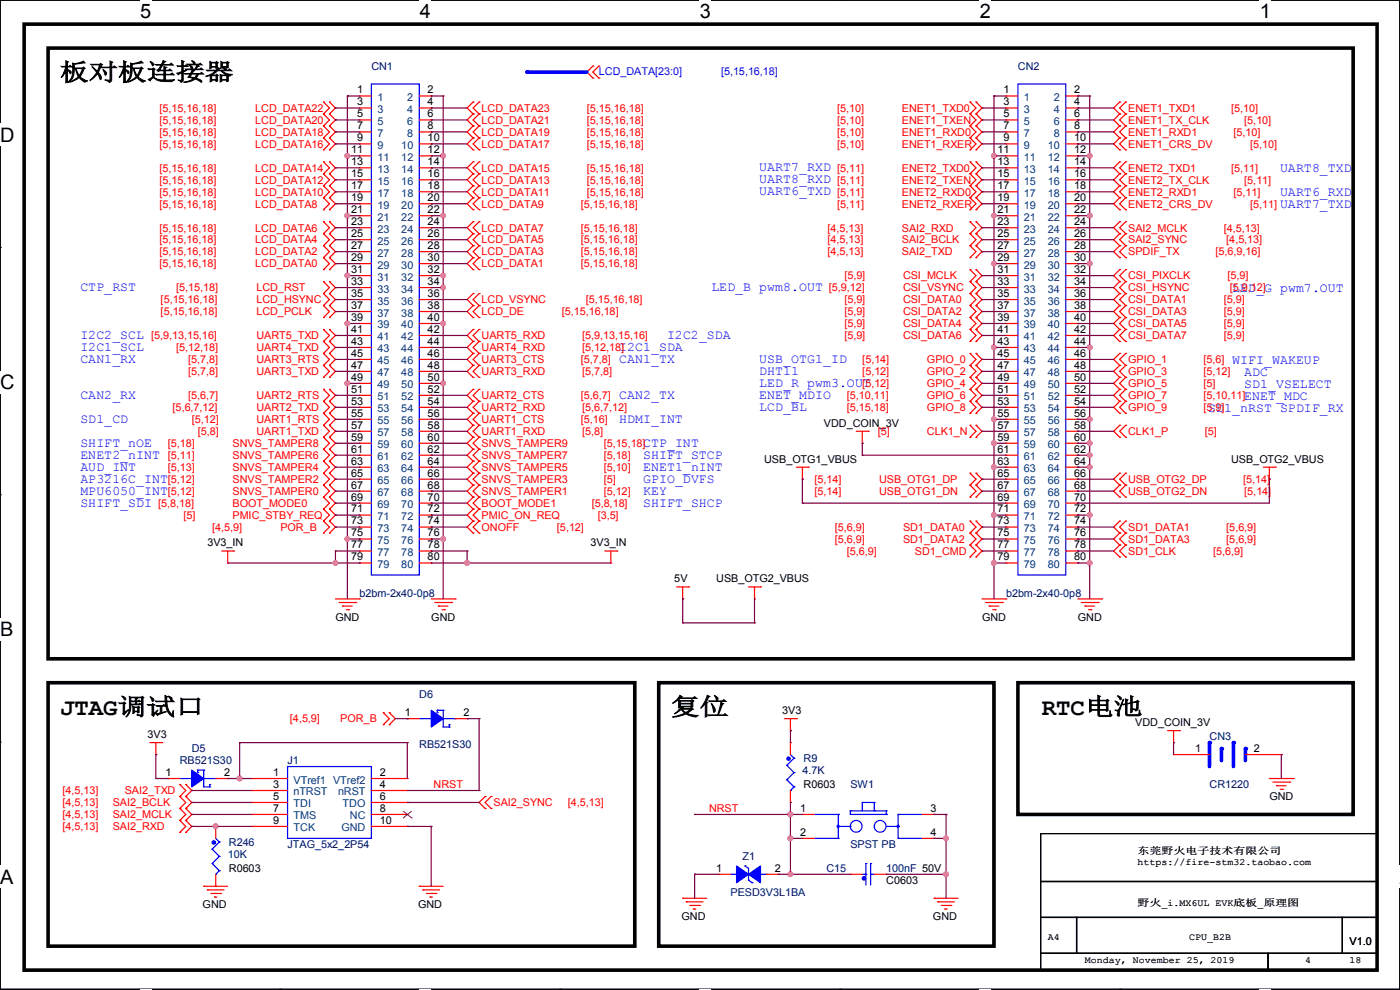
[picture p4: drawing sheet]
<svg xmlns="http://www.w3.org/2000/svg" width="297mm" height="210mm" viewBox="0 0 297 210" stroke-linecap="round" stroke-linejoin="round" font-family="sans-serif">
<defs><g id="words">
<g font-size="5.1">
<text x="12.7" y="17">板对板连接器</text>
<text x="12.7" y="151.6">JTAG调试口</text>
<text x="142.3" y="151.6">复位</text>
<text x="221" y="151.6">RTC电池</text>
</g>
<g font-size="4.2">
<text x="29.7" y="3.9">5</text>
<text x="89.1" y="3.9">4</text>
<text x="148.5" y="3.9">3</text>
<text x="207.9" y="3.9">2</text>
<text x="267.2" y="3.9">1</text>
<text x="0" y="30.1">D</text>
<text x="0" y="82.5">C</text>
<text x="0" y="135">B</text>
<text x="0" y="187.4">A</text>
<text x="297" y="187.4">A</text>
</g>
<g font-size="2.8" fill="#00f">
<text x="161.1" y="41.4">UART6_TXD</text>
<text x="161.1" y="36.3">UART7_RXD</text>
<text x="161.1" y="38.9">UART8_RXD</text>
<text x="271.6" y="41.7">UART6_RXD</text>
<text x="271.6" y="36.6">UART8_TXD</text>
<text x="271.6" y="44.2">UART7_TXD</text>
<text x="17.1" y="61.7">CTP_RST</text>
<text x="150.9" y="61.7">LED_B pwm8.OUT</text>
<text x="261.4" y="62">LED_G pwm7.OUT</text>
<text x="17.1" y="71.9">I2C2_SCL</text>
<text x="141.5" y="71.9">I2C2_SDA</text>
<text x="17.1" y="77">CAN1_RX</text>
<text x="17.1" y="74.4">I2C1_SCL</text>
<text x="131.4" y="77">CAN1_TX</text>
<text x="131.4" y="74.4">I2C1_SDA</text>
<text x="161.1" y="77">USB_OTG1_ID</text>
<text x="261.4" y="77.2">WIFI_WAKEUP</text>
<text x="161.1" y="79.5">DHT11</text>
<text x="161.1" y="82">LED_R pwm3.OUT</text>
<text x="263.9" y="79.8">ADC</text>
<text x="263.9" y="82.3">SD1_VSELECT</text>
<text x="17.1" y="84.6">CAN2_RX</text>
<text x="17.1" y="89.7">SD1_CD</text>
<text x="131.4" y="84.6">CAN2_TX</text>
<text x="131.4" y="89.7">HDMI_INT</text>
<text x="161.1" y="84.6">ENET_MDIO</text>
<text x="161.1" y="87.1">LCD_BL</text>
<text x="256.3" y="87.4">SD1_nRST SPDIF_RX</text>
<text x="263.9" y="84.8">ENET_MDC</text>
<text x="17.1" y="94.7">SHIFT_nOE</text>
<text x="136.4" y="94.7">CTP_INT</text>
<text x="17.1" y="97.3">ENET2_nINT</text>
<text x="17.1" y="99.8">AUD_INT</text>
<text x="136.4" y="97.3">SHIFT_STCP</text>
<text x="136.4" y="99.8">ENET1_nINT</text>
<text x="17.1" y="102.4">AP3216C_INT</text>
<text x="17.1" y="104.9">MPU6050_INT</text>
<text x="17.1" y="107.4">SHIFT_SDI</text>
<text x="136.4" y="102.4">GPIO_DVFS</text>
<text x="136.4" y="107.4">SHIFT_SHCP</text>
<text x="136.4" y="104.9">KEY</text>
</g>
<g font-size="2.3" fill="#000080">
<text x="78.8" y="14.8">CN1</text>
<text x="216" y="14.8">CN2</text>
<text x="76.2" y="126.6">b2bm-2x40-0p8</text>
<text x="213.4" y="126.6">b2bm-2x40-0p8</text>
<text x="88.9" y="148.2">D6</text>
<text x="40.7" y="159.6">D5</text>
<text x="88.9" y="158.6">RB521S30</text>
<text x="170.5" y="161.6">R9</text>
<text x="256.6" y="157.1">CN3</text>
<text x="38.1" y="162.1">RB521S30</text>
<text x="61" y="162.1">J1</text>
<text x="170.2" y="164.2">4.7K</text>
<text x="180.4" y="167.2">SW1</text>
<text x="256.6" y="167.2">CR1220</text>
<text x="48.6" y="179.4">R246</text>
<text x="61" y="179.9">JTAG_5x2_2P54</text>
<text x="180.4" y="179.9">SPST PB</text>
<text x="48.3" y="181.9">10K</text>
<text x="157.5" y="182.5">Z1</text>
<text x="175.3" y="185">C15</text>
<text x="188" y="185">100nF 50V</text>
<text x="155" y="190.1">PESD3V3L1BA</text>
</g>
<g font-size="2.3" fill="#00f">
<text x="127" y="15.8">LCD_DATA[23:0]</text>
<text x="153" y="15.8">[5,15,16,18]</text>
</g>
<g font-size="2.3" fill="#f00">
<text x="33.8" y="23.7">[5,15,16,18]</text>
<text x="54.1" y="23.7">LCD_DATA22</text>
<text x="102.2" y="23.7">LCD_DATA23</text>
<text x="124.5" y="23.7">[5,15,16,18]</text>
<text x="177.6" y="23.7">[5,10]</text>
<text x="191.3" y="23.7">ENET1_TXD0</text>
<text x="239.3" y="23.7">ENET1_TXD1</text>
<text x="261.2" y="23.7">[5,10]</text>
<text x="33.8" y="28.8">[5,15,16,18]</text>
<text x="33.8" y="26.2">[5,15,16,18]</text>
<text x="54.1" y="28.8">LCD_DATA18</text>
<text x="54.1" y="26.2">LCD_DATA20</text>
<text x="102.2" y="26.2">LCD_DATA21</text>
<text x="102.2" y="28.8">LCD_DATA19</text>
<text x="124.5" y="26.2">[5,15,16,18]</text>
<text x="124.5" y="28.8">[5,15,16,18]</text>
<text x="177.6" y="28.8">[5,10]</text>
<text x="177.6" y="26.2">[5,10]</text>
<text x="191.3" y="28.8">ENET1_RXD0</text>
<text x="191.3" y="26.2">ENET1_TXEN</text>
<text x="239.3" y="26.2">ENET1_TX_CLK</text>
<text x="239.3" y="28.8">ENET1_RXD1</text>
<text x="261.7" y="28.8">[5,10]</text>
<text x="264" y="26.2">[5,10]</text>
<text x="33.8" y="31.3">[5,15,16,18]</text>
<text x="54.1" y="31.3">LCD_DATA16</text>
<text x="102.2" y="31.3">LCD_DATA17</text>
<text x="124.5" y="31.3">[5,15,16,18]</text>
<text x="177.6" y="31.3">[5,10]</text>
<text x="191.3" y="31.3">ENET1_RXER</text>
<text x="239.3" y="31.3">ENET1_CRS_DV</text>
<text x="265.2" y="31.3">[5,10]</text>
<text x="33.8" y="36.4">[5,15,16,18]</text>
<text x="33.8" y="38.9">[5,15,16,18]</text>
<text x="33.8" y="41.5">[5,15,16,18]</text>
<text x="54.1" y="36.4">LCD_DATA14</text>
<text x="54.1" y="38.9">LCD_DATA12</text>
<text x="54.1" y="41.5">LCD_DATA10</text>
<text x="102.2" y="36.4">LCD_DATA15</text>
<text x="102.2" y="38.9">LCD_DATA13</text>
<text x="102.2" y="41.5">LCD_DATA11</text>
<text x="124.5" y="36.4">[5,15,16,18]</text>
<text x="124.5" y="38.9">[5,15,16,18]</text>
<text x="124.5" y="41.5">[5,15,16,18]</text>
<text x="177.6" y="41.5">[5,11]</text>
<text x="177.6" y="38.9">[5,11]</text>
<text x="177.6" y="36.4">[5,11]</text>
<text x="191.3" y="41.5">ENET2_RXD0</text>
<text x="191.3" y="38.9">ENET2_TXEN</text>
<text x="191.3" y="36.4">ENET2_TXD0</text>
<text x="239.3" y="36.4">ENET2_TXD1</text>
<text x="239.3" y="38.9">ENET2_TX_CLK</text>
<text x="239.3" y="41.5">ENET2_RXD1</text>
<text x="261.2" y="36.4">[5,11]</text>
<text x="261.7" y="41.5">[5,11]</text>
<text x="264" y="38.9">[5,11]</text>
<text x="33.8" y="44">[5,15,16,18]</text>
<text x="54.1" y="44">LCD_DATA8</text>
<text x="102.2" y="44">LCD_DATA9</text>
<text x="123.2" y="44">[5,15,16,18]</text>
<text x="177.6" y="44">[5,11]</text>
<text x="191.3" y="44">ENET2_RXER</text>
<text x="239.3" y="44">ENET2_CRS_DV</text>
<text x="265.2" y="44">[5,11]</text>
<text x="33.8" y="49.1">[5,15,16,18]</text>
<text x="33.8" y="51.6">[5,15,16,18]</text>
<text x="54.1" y="49.1">LCD_DATA6</text>
<text x="54.1" y="51.6">LCD_DATA4</text>
<text x="102.2" y="49.1">LCD_DATA7</text>
<text x="102.2" y="51.6">LCD_DATA5</text>
<text x="123.2" y="49.1">[5,15,16,18]</text>
<text x="123.2" y="51.6">[5,15,16,18]</text>
<text x="175.6" y="49.1">[4,5,13]</text>
<text x="175.6" y="51.6">[4,5,13]</text>
<text x="191.3" y="49.1">SAI2_RXD</text>
<text x="191.3" y="51.6">SAI2_BCLK</text>
<text x="239.3" y="49.1">SAI2_MCLK</text>
<text x="239.3" y="51.6">SAI2_SYNC</text>
<text x="259.6" y="49.1">[4,5,13]</text>
<text x="260.2" y="51.6">[4,5,13]</text>
<text x="33.8" y="54.2">[5,15,16,18]</text>
<text x="33.8" y="56.7">[5,15,16,18]</text>
<text x="54.1" y="54.2">LCD_DATA2</text>
<text x="54.1" y="56.7">LCD_DATA0</text>
<text x="102.2" y="54.2">LCD_DATA3</text>
<text x="102.2" y="56.7">LCD_DATA1</text>
<text x="123.2" y="54.2">[5,15,16,18]</text>
<text x="123.2" y="56.7">[5,15,16,18]</text>
<text x="175.6" y="54.2">[4,5,13]</text>
<text x="179.1" y="59.3">[5,9]</text>
<text x="191.3" y="54.2">SAI2_TXD</text>
<text x="191.6" y="59.3">CSI_MCLK</text>
<text x="239.3" y="59.3">CSI_PIXCLK</text>
<text x="239.3" y="54.2">SPDIF_TX</text>
<text x="257.9" y="54.2">[5,6,9,16]</text>
<text x="260.4" y="59.3">[5,9]</text>
<text x="34.1" y="64.3">[5,15,16,18]</text>
<text x="37.4" y="61.8">[5,15,18]</text>
<text x="54.4" y="64.3">LCD_HSYNC</text>
<text x="54.4" y="61.8">LCD_RST</text>
<text x="102.2" y="64.3">LCD_VSYNC</text>
<text x="124.3" y="64.3">[5,15,16,18]</text>
<text x="175.8" y="61.8">[5,9,12]</text>
<text x="179.1" y="64.3">[5,9]</text>
<text x="191.6" y="64.3">CSI_DATA0</text>
<text x="191.6" y="61.8">CSI_VSYNC</text>
<text x="239.3" y="64.3">CSI_DATA1</text>
<text x="239.3" y="61.8">CSI_HSYNC</text>
<text x="259.6" y="64.3">[5,9]</text>
<text x="260.9" y="61.8">[5,9,12]</text>
<text x="32" y="72">[5,9,13,15,16]</text>
<text x="34.1" y="66.9">[5,15,16,18]</text>
<text x="54.4" y="66.9">LCD_PCLK</text>
<text x="54.4" y="72">UART5_TXD</text>
<text x="102.2" y="66.9">LCD_DE</text>
<text x="102.2" y="72">UART5_RXD</text>
<text x="119.2" y="66.9">[5,15,16,18]</text>
<text x="123.5" y="72">[5,9,13,15,16]</text>
<text x="179.1" y="66.9">[5,9]</text>
<text x="179.1" y="72">[5,9]</text>
<text x="179.1" y="69.4">[5,9]</text>
<text x="191.6" y="66.9">CSI_DATA2</text>
<text x="191.6" y="72">CSI_DATA6</text>
<text x="191.6" y="69.4">CSI_DATA4</text>
<text x="239.3" y="66.9">CSI_DATA3</text>
<text x="239.3" y="72">CSI_DATA7</text>
<text x="239.3" y="69.4">CSI_DATA5</text>
<text x="259.6" y="66.9">[5,9]</text>
<text x="259.6" y="72">[5,9]</text>
<text x="259.6" y="69.4">[5,9]</text>
<text x="37.4" y="74.5">[5,12,18]</text>
<text x="39.9" y="77">[5,7,8]</text>
<text x="54.4" y="74.5">UART4_TXD</text>
<text x="54.4" y="77">UART3_RTS</text>
<text x="102.2" y="77">UART3_CTS</text>
<text x="102.2" y="74.5">UART4_RXD</text>
<text x="123.2" y="77">[5,7,8]</text>
<text x="123.5" y="74.5">[5,12,18]</text>
<text x="182.9" y="77">[5,14]</text>
<text x="196.7" y="77">GPIO_0</text>
<text x="239.3" y="77">GPIO_1</text>
<text x="255.3" y="77">[5,6]</text>
<text x="39.9" y="79.6">[5,7,8]</text>
<text x="54.4" y="79.6">UART3_TXD</text>
<text x="102.2" y="79.6">UART3_RXD</text>
<text x="123.5" y="79.6">[5,7,8]</text>
<text x="182.9" y="79.6">[5,12]</text>
<text x="182.9" y="82.1">[5,12]</text>
<text x="196.7" y="79.6">GPIO_2</text>
<text x="196.7" y="82.1">GPIO_4</text>
<text x="239.3" y="79.6">GPIO_3</text>
<text x="239.3" y="82.1">GPIO_5</text>
<text x="255.3" y="79.6">[5,12]</text>
<text x="255.3" y="82.1">[5]</text>
<text x="36.6" y="87.2">[5,6,7,12]</text>
<text x="39.9" y="84.7">[5,6,7]</text>
<text x="40.7" y="89.7">[5,12]</text>
<text x="54.4" y="89.7">UART1_RTS</text>
<text x="54.4" y="87.2">UART2_TXD</text>
<text x="54.4" y="84.7">UART2_RTS</text>
<text x="102.2" y="84.7">UART2_CTS</text>
<text x="102.2" y="87.2">UART2_RXD</text>
<text x="102.2" y="89.7">UART1_CTS</text>
<text x="123.2" y="84.7">[5,6,7]</text>
<text x="123.2" y="89.7">[5,16]</text>
<text x="123.5" y="87.2">[5,6,7,12]</text>
<text x="179.6" y="87.2">[5,15,18]</text>
<text x="179.6" y="84.7">[5,10,11]</text>
<text x="196.7" y="87.2">GPIO_8</text>
<text x="196.7" y="84.7">GPIO_6</text>
<text x="239.3" y="84.7">GPIO_7</text>
<text x="239.3" y="87.2">GPIO_9</text>
<text x="255.3" y="84.7">[5,10,11]</text>
<text x="255.3" y="87.2">[5,9]</text>
<text x="35.6" y="94.8">[5,18]</text>
<text x="42" y="92.3">[5,8]</text>
<text x="49.3" y="94.8">SNVS_TAMPER8</text>
<text x="54.4" y="92.3">UART1_TXD</text>
<text x="102.2" y="94.8">SNVS_TAMPER9</text>
<text x="102.2" y="92.3">UART1_RXD</text>
<text x="123.5" y="92.3">[5,8]</text>
<text x="128.1" y="94.8">[5,15,18]</text>
<text x="186.2" y="92.3">[5]</text>
<text x="196.7" y="92.3">CLK1_N</text>
<text x="239.3" y="92.3">CLK1_P</text>
<text x="255.6" y="92.3">[5]</text>
<text x="35.6" y="97.4">[5,11]</text>
<text x="35.6" y="99.9">[5,13]</text>
<text x="49.3" y="97.4">SNVS_TAMPER6</text>
<text x="49.3" y="99.9">SNVS_TAMPER4</text>
<text x="102.2" y="97.4">SNVS_TAMPER7</text>
<text x="102.2" y="99.9">SNVS_TAMPER5</text>
<text x="128.1" y="97.4">[5,18]</text>
<text x="128.1" y="99.9">[5,10]</text>
<text x="33.6" y="107.5">[5,8,18]</text>
<text x="35.6" y="102.4">[5,12]</text>
<text x="35.6" y="105">[5,12]</text>
<text x="49.3" y="102.4">SNVS_TAMPER2</text>
<text x="49.3" y="105">SNVS_TAMPER0</text>
<text x="49.3" y="107.5">BOOT_MODE0</text>
<text x="102.2" y="102.4">SNVS_TAMPER3</text>
<text x="102.2" y="107.5">BOOT_MODE1</text>
<text x="102.2" y="105">SNVS_TAMPER1</text>
<text x="125.5" y="107.5">[5,8,18]</text>
<text x="128.1" y="102.4">[5]</text>
<text x="128.1" y="105">[5,12]</text>
<text x="172.8" y="102.4">[5,14]</text>
<text x="172.8" y="105">[5,14]</text>
<text x="186.5" y="102.4">USB_OTG1_DP</text>
<text x="186.5" y="105">USB_OTG1_DN</text>
<text x="239.3" y="102.4">USB_OTG2_DP</text>
<text x="239.3" y="105">USB_OTG2_DN</text>
<text x="263.7" y="102.4">[5,14]</text>
<text x="264" y="105">[5,14]</text>
<text x="38.9" y="110.1">[5]</text>
<text x="45" y="112.6">[4,5,9]</text>
<text x="49.3" y="110.1">PMIC_STBY_REQ</text>
<text x="59.5" y="112.6">POR_B</text>
<text x="102.2" y="110.1">PMIC_ON_REQ</text>
<text x="102.2" y="112.6">ONOFF</text>
<text x="118.2" y="112.6">[5,12]</text>
<text x="126.8" y="110.1">[3,5]</text>
<text x="177.1" y="112.6">[5,6,9]</text>
<text x="191.6" y="112.6">SD1_DATA0</text>
<text x="239.3" y="112.6">SD1_DATA1</text>
<text x="260.2" y="112.6">[5,6,9]</text>
<text x="177.1" y="115.1">[5,6,9]</text>
<text x="179.6" y="117.7">[5,6,9]</text>
<text x="191.6" y="115.1">SD1_DATA2</text>
<text x="194.1" y="117.7">SD1_CMD</text>
<text x="239.3" y="115.1">SD1_DATA3</text>
<text x="239.3" y="117.7">SD1_CLK</text>
<text x="257.4" y="117.7">[5,6,9]</text>
<text x="260.2" y="115.1">[5,6,9]</text>
<text x="61.5" y="153.2">[4,5,9]</text>
<text x="72.2" y="153.2">POR_B</text>
<text x="92" y="167.2">NRST</text>
<text x="13.3" y="168.5">[4,5,13]</text>
<text x="13.3" y="171">[4,5,13]</text>
<text x="13.3" y="173.6">[4,5,13]</text>
<text x="23.9" y="171">SAI2_BCLK</text>
<text x="23.9" y="173.6">SAI2_MCLK</text>
<text x="26.5" y="168.5">SAI2_TXD</text>
<text x="104.7" y="171">SAI2_SYNC</text>
<text x="120.4" y="171">[4,5,13]</text>
<text x="150.4" y="172.3">NRST</text>
<text x="13.3" y="176.1">[4,5,13]</text>
<text x="23.9" y="176.1">SAI2_RXD</text>
</g>
<g font-size="2.3">
<text x="75.7" y="19.8">1</text>
<text x="75.7" y="22.4">3</text>
<text x="90.7" y="19.8">2</text>
<text x="90.7" y="22.4">4</text>
<text x="212.9" y="19.8">1</text>
<text x="212.9" y="22.4">3</text>
<text x="227.9" y="19.8">2</text>
<text x="227.9" y="22.4">4</text>
<text x="75.7" y="24.9">5</text>
<text x="75.7" y="27.4">7</text>
<text x="75.7" y="30">9</text>
<text x="90.7" y="24.9">6</text>
<text x="90.7" y="27.4">8</text>
<text x="90.7" y="30">10</text>
<text x="212.9" y="24.9">5</text>
<text x="212.9" y="27.4">7</text>
<text x="212.9" y="30">9</text>
<text x="227.9" y="24.9">6</text>
<text x="227.9" y="27.4">8</text>
<text x="227.9" y="30">10</text>
<text x="74.5" y="32.5">11</text>
<text x="74.5" y="35.1">13</text>
<text x="90.7" y="32.5">12</text>
<text x="90.7" y="35.1">14</text>
<text x="211.6" y="32.5">11</text>
<text x="211.6" y="35.1">13</text>
<text x="227.9" y="32.5">12</text>
<text x="227.9" y="35.1">14</text>
<text x="74.5" y="37.6">15</text>
<text x="74.5" y="40.1">17</text>
<text x="90.7" y="37.6">16</text>
<text x="90.7" y="40.1">18</text>
<text x="211.6" y="37.6">15</text>
<text x="211.6" y="40.1">17</text>
<text x="227.9" y="37.6">16</text>
<text x="227.9" y="40.1">18</text>
<text x="74.5" y="42.7">19</text>
<text x="74.5" y="45.2">21</text>
<text x="74.5" y="47.8">23</text>
<text x="90.7" y="42.7">20</text>
<text x="90.7" y="45.2">22</text>
<text x="90.7" y="47.8">24</text>
<text x="211.6" y="42.7">19</text>
<text x="211.6" y="45.2">21</text>
<text x="211.6" y="47.8">23</text>
<text x="227.9" y="42.7">20</text>
<text x="227.9" y="45.2">22</text>
<text x="227.9" y="47.8">24</text>
<text x="74.5" y="50.3">25</text>
<text x="74.5" y="52.8">27</text>
<text x="90.7" y="50.3">26</text>
<text x="90.7" y="52.8">28</text>
<text x="211.6" y="50.3">25</text>
<text x="211.6" y="52.8">27</text>
<text x="227.9" y="50.3">26</text>
<text x="227.9" y="52.8">28</text>
<text x="74.5" y="55.4">29</text>
<text x="74.5" y="57.9">31</text>
<text x="90.7" y="55.4">30</text>
<text x="90.7" y="57.9">32</text>
<text x="211.6" y="55.4">29</text>
<text x="211.6" y="57.9">31</text>
<text x="227.9" y="55.4">30</text>
<text x="227.9" y="57.9">32</text>
<text x="74.5" y="60.5">33</text>
<text x="74.5" y="63">35</text>
<text x="74.5" y="65.5">37</text>
<text x="90.7" y="60.5">34</text>
<text x="90.7" y="63">36</text>
<text x="90.7" y="65.5">38</text>
<text x="211.6" y="60.5">33</text>
<text x="211.6" y="63">35</text>
<text x="211.6" y="65.5">37</text>
<text x="227.9" y="60.5">34</text>
<text x="227.9" y="63">36</text>
<text x="227.9" y="65.5">38</text>
<text x="74.5" y="68.1">39</text>
<text x="74.5" y="70.6">41</text>
<text x="90.7" y="68.1">40</text>
<text x="90.7" y="70.6">42</text>
<text x="211.6" y="68.1">39</text>
<text x="211.6" y="70.6">41</text>
<text x="227.9" y="68.1">40</text>
<text x="227.9" y="70.6">42</text>
<text x="74.5" y="73.2">43</text>
<text x="74.5" y="75.7">45</text>
<text x="90.7" y="73.2">44</text>
<text x="90.7" y="75.7">46</text>
<text x="211.6" y="73.2">43</text>
<text x="211.6" y="75.7">45</text>
<text x="227.9" y="73.2">44</text>
<text x="227.9" y="75.7">46</text>
<text x="74.5" y="78.2">47</text>
<text x="74.5" y="80.8">49</text>
<text x="74.5" y="83.3">51</text>
<text x="90.7" y="78.2">48</text>
<text x="90.7" y="80.8">50</text>
<text x="90.7" y="83.3">52</text>
<text x="211.6" y="78.2">47</text>
<text x="211.6" y="80.8">49</text>
<text x="211.6" y="83.3">51</text>
<text x="227.9" y="78.2">48</text>
<text x="227.9" y="80.8">50</text>
<text x="227.9" y="83.3">52</text>
<text x="74.5" y="85.9">53</text>
<text x="74.5" y="88.4">55</text>
<text x="90.7" y="85.9">54</text>
<text x="90.7" y="88.4">56</text>
<text x="211.6" y="85.9">53</text>
<text x="211.6" y="88.4">55</text>
<text x="227.9" y="85.9">54</text>
<text x="227.9" y="88.4">56</text>
<text x="74.5" y="90.9">57</text>
<text x="74.5" y="93.5">59</text>
<text x="90.7" y="90.9">58</text>
<text x="90.7" y="93.5">60</text>
<text x="174.8" y="90.5">VDD_COIN_3V</text>
<text x="211.6" y="90.9">57</text>
<text x="211.6" y="93.5">59</text>
<text x="227.9" y="90.9">58</text>
<text x="227.9" y="93.5">60</text>
<text x="74.5" y="96">61</text>
<text x="74.5" y="98.6">63</text>
<text x="74.5" y="101.1">65</text>
<text x="90.7" y="96">62</text>
<text x="90.7" y="98.6">64</text>
<text x="90.7" y="101.1">66</text>
<text x="162.1" y="98.1">USB_OTG1_VBUS</text>
<text x="211.6" y="96">61</text>
<text x="211.6" y="98.6">63</text>
<text x="211.6" y="101.1">65</text>
<text x="227.9" y="96">62</text>
<text x="227.9" y="98.6">64</text>
<text x="227.9" y="101.1">66</text>
<text x="261.2" y="98.1">USB_OTG2_VBUS</text>
<text x="74.5" y="103.6">67</text>
<text x="74.5" y="106.2">69</text>
<text x="90.7" y="103.6">68</text>
<text x="90.7" y="106.2">70</text>
<text x="211.6" y="103.6">67</text>
<text x="211.6" y="106.2">69</text>
<text x="227.9" y="103.6">68</text>
<text x="227.9" y="106.2">70</text>
<text x="74.5" y="108.7">71</text>
<text x="74.5" y="111.3">73</text>
<text x="74.5" y="113.8">75</text>
<text x="90.7" y="108.7">72</text>
<text x="90.7" y="111.3">74</text>
<text x="90.7" y="113.8">76</text>
<text x="211.6" y="108.7">71</text>
<text x="211.6" y="111.3">73</text>
<text x="211.6" y="113.8">75</text>
<text x="227.9" y="108.7">72</text>
<text x="227.9" y="111.3">74</text>
<text x="227.9" y="113.8">76</text>
<text x="44" y="115.9">3V3_IN</text>
<text x="74.5" y="116.3">77</text>
<text x="74.5" y="118.9">79</text>
<text x="90.7" y="116.3">78</text>
<text x="90.7" y="118.9">80</text>
<text x="125.3" y="115.9">3V3_IN</text>
<text x="211.6" y="116.3">77</text>
<text x="211.6" y="118.9">79</text>
<text x="227.9" y="116.3">78</text>
<text x="227.9" y="118.9">80</text>
<text x="143.1" y="123.5">5V</text>
<text x="151.9" y="123.5">USB_OTG2_VBUS</text>
<text x="71.2" y="131.7">GND</text>
<text x="91.5" y="131.7">GND</text>
<text x="208.3" y="131.7">GND</text>
<text x="228.7" y="131.7">GND</text>
<text x="85.9" y="151.9">1</text>
<text x="98.3" y="151.9">2</text>
<text x="165.9" y="151.5">3V3</text>
<text x="240.8" y="154">VDD_COIN_3V</text>
<text x="31.3" y="156.5">3V3</text>
<text x="253.5" y="159.5">1</text>
<text x="266" y="159.5">2</text>
<text x="35.1" y="164.6">1</text>
<text x="47.5" y="164.6">2</text>
<text x="58" y="164.6">1</text>
<text x="58" y="167.1">3</text>
<text x="80.6" y="164.6">2</text>
<text x="80.6" y="167.1">4</text>
<text x="170.5" y="167.2">R0603</text>
<text x="58" y="169.7">5</text>
<text x="58" y="172.2">7</text>
<text x="80.6" y="169.7">6</text>
<text x="80.6" y="172.2">8</text>
<text x="169.7" y="172.2">1</text>
<text x="197.4" y="172.2">3</text>
<text x="269.3" y="169.8">GND</text>
<text x="58" y="174.8">9</text>
<text x="80.6" y="174.8">10</text>
<text x="169.7" y="177.3">2</text>
<text x="197.4" y="177.3">4</text>
<text x="48.6" y="185">R0603</text>
<text x="151.9" y="184.9">1</text>
<text x="164.4" y="184.9">2</text>
<text x="188" y="187.5">C0603</text>
<text x="43" y="192.6">GND</text>
<text x="88.7" y="192.6">GND</text>
<text x="144.6" y="195.2">GND</text>
<text x="197.9" y="195.2">GND</text>
<text x="286.3" y="200.5">V1.0</text>
</g>
<g font-size="2.3" fill="#004080">
<text x="80.1" y="21.4">1</text>
<text x="80.1" y="24">3</text>
<text x="86.4" y="21.4">2</text>
<text x="86.4" y="24">4</text>
<text x="217.2" y="21.4">1</text>
<text x="217.2" y="24">3</text>
<text x="223.6" y="21.4">2</text>
<text x="223.6" y="24">4</text>
<text x="80.1" y="26.5">5</text>
<text x="80.1" y="29">7</text>
<text x="86.4" y="26.5">6</text>
<text x="86.4" y="29">8</text>
<text x="217.2" y="26.5">5</text>
<text x="217.2" y="29">7</text>
<text x="223.6" y="26.5">6</text>
<text x="223.6" y="29">8</text>
<text x="80.1" y="31.6">9</text>
<text x="80.1" y="34.1">11</text>
<text x="85.1" y="31.6">10</text>
<text x="85.1" y="34.1">12</text>
<text x="217.2" y="31.6">9</text>
<text x="217.2" y="34.1">11</text>
<text x="222.3" y="31.6">10</text>
<text x="222.3" y="34.1">12</text>
<text x="80.1" y="36.7">13</text>
<text x="80.1" y="39.2">15</text>
<text x="80.1" y="41.7">17</text>
<text x="85.1" y="36.7">14</text>
<text x="85.1" y="39.2">16</text>
<text x="85.1" y="41.7">18</text>
<text x="217.2" y="36.7">13</text>
<text x="217.2" y="39.2">15</text>
<text x="217.2" y="41.7">17</text>
<text x="222.3" y="36.7">14</text>
<text x="222.3" y="39.2">16</text>
<text x="222.3" y="41.7">18</text>
<text x="80.1" y="44.3">19</text>
<text x="80.1" y="46.8">21</text>
<text x="85.1" y="44.3">20</text>
<text x="85.1" y="46.8">22</text>
<text x="217.2" y="44.3">19</text>
<text x="217.2" y="46.8">21</text>
<text x="222.3" y="44.3">20</text>
<text x="222.3" y="46.8">22</text>
<text x="80.1" y="49.4">23</text>
<text x="80.1" y="51.9">25</text>
<text x="85.1" y="49.4">24</text>
<text x="85.1" y="51.9">26</text>
<text x="217.2" y="49.4">23</text>
<text x="217.2" y="51.9">25</text>
<text x="222.3" y="49.4">24</text>
<text x="222.3" y="51.9">26</text>
<text x="80.1" y="54.4">27</text>
<text x="80.1" y="57">29</text>
<text x="80.1" y="59.5">31</text>
<text x="85.1" y="54.4">28</text>
<text x="85.1" y="57">30</text>
<text x="85.1" y="59.5">32</text>
<text x="217.2" y="54.4">27</text>
<text x="217.2" y="57">29</text>
<text x="217.2" y="59.5">31</text>
<text x="222.3" y="54.4">28</text>
<text x="222.3" y="57">30</text>
<text x="222.3" y="59.5">32</text>
<text x="80.1" y="62.1">33</text>
<text x="80.1" y="64.6">35</text>
<text x="85.1" y="62.1">34</text>
<text x="85.1" y="64.6">36</text>
<text x="217.2" y="62.1">33</text>
<text x="217.2" y="64.6">35</text>
<text x="222.3" y="62.1">34</text>
<text x="222.3" y="64.6">36</text>
<text x="80.1" y="67.1">37</text>
<text x="80.1" y="69.7">39</text>
<text x="85.1" y="67.1">38</text>
<text x="85.1" y="69.7">40</text>
<text x="217.2" y="67.1">37</text>
<text x="217.2" y="69.7">39</text>
<text x="222.3" y="67.1">38</text>
<text x="222.3" y="69.7">40</text>
<text x="80.1" y="72.2">41</text>
<text x="80.1" y="74.8">43</text>
<text x="80.1" y="77.3">45</text>
<text x="85.1" y="72.2">42</text>
<text x="85.1" y="74.8">44</text>
<text x="85.1" y="77.3">46</text>
<text x="217.2" y="72.2">41</text>
<text x="217.2" y="74.8">43</text>
<text x="217.2" y="77.3">45</text>
<text x="222.3" y="72.2">42</text>
<text x="222.3" y="74.8">44</text>
<text x="222.3" y="77.3">46</text>
<text x="80.1" y="79.8">47</text>
<text x="80.1" y="82.4">49</text>
<text x="85.1" y="79.8">48</text>
<text x="85.1" y="82.4">50</text>
<text x="217.2" y="79.8">47</text>
<text x="217.2" y="82.4">49</text>
<text x="222.3" y="79.8">48</text>
<text x="222.3" y="82.4">50</text>
<text x="80.1" y="84.9">51</text>
<text x="80.1" y="87.5">53</text>
<text x="85.1" y="84.9">52</text>
<text x="85.1" y="87.5">54</text>
<text x="217.2" y="84.9">51</text>
<text x="217.2" y="87.5">53</text>
<text x="222.3" y="84.9">52</text>
<text x="222.3" y="87.5">54</text>
<text x="80.1" y="90">55</text>
<text x="80.1" y="92.5">57</text>
<text x="80.1" y="95.1">59</text>
<text x="85.1" y="90">56</text>
<text x="85.1" y="92.5">58</text>
<text x="85.1" y="95.1">60</text>
<text x="217.2" y="90">55</text>
<text x="217.2" y="92.5">57</text>
<text x="217.2" y="95.1">59</text>
<text x="222.3" y="90">56</text>
<text x="222.3" y="92.5">58</text>
<text x="222.3" y="95.1">60</text>
<text x="80.1" y="97.6">61</text>
<text x="80.1" y="100.2">63</text>
<text x="85.1" y="97.6">62</text>
<text x="85.1" y="100.2">64</text>
<text x="217.2" y="97.6">61</text>
<text x="217.2" y="100.2">63</text>
<text x="222.3" y="97.6">62</text>
<text x="222.3" y="100.2">64</text>
<text x="80.1" y="102.7">65</text>
<text x="80.1" y="105.2">67</text>
<text x="80.1" y="107.8">69</text>
<text x="85.1" y="102.7">66</text>
<text x="85.1" y="105.2">68</text>
<text x="85.1" y="107.8">70</text>
<text x="217.2" y="102.7">65</text>
<text x="217.2" y="105.2">67</text>
<text x="217.2" y="107.8">69</text>
<text x="222.3" y="102.7">66</text>
<text x="222.3" y="105.2">68</text>
<text x="222.3" y="107.8">70</text>
<text x="80.1" y="110.3">71</text>
<text x="80.1" y="112.9">73</text>
<text x="85.1" y="110.3">72</text>
<text x="85.1" y="112.9">74</text>
<text x="217.2" y="110.3">71</text>
<text x="217.2" y="112.9">73</text>
<text x="222.3" y="110.3">72</text>
<text x="222.3" y="112.9">74</text>
<text x="80.1" y="115.4">75</text>
<text x="80.1" y="117.9">77</text>
<text x="85.1" y="115.4">76</text>
<text x="85.1" y="117.9">78</text>
<text x="217.2" y="115.4">75</text>
<text x="217.2" y="117.9">77</text>
<text x="222.3" y="115.4">76</text>
<text x="222.3" y="117.9">78</text>
<text x="80.1" y="120.5">79</text>
<text x="85.1" y="120.5">80</text>
<text x="217.2" y="120.5">79</text>
<text x="222.3" y="120.5">80</text>
<text x="62.3" y="166.2">VTref1 VTref2</text>
<text x="62.3" y="168.7">nTRST</text>
<text x="62.3" y="171.3">TDI</text>
<text x="62.3" y="173.8">TMS</text>
<text x="71.7" y="168.7">nRST</text>
<text x="72.7" y="171.3">TDO</text>
<text x="74.2" y="173.8">NC</text>
<text x="62.3" y="176.4">TCK</text>
<text x="72.4" y="176.4">GND</text>
</g>
<g font-size="2">
<text x="241.3" y="183.5">https://fire-stm32.taobao.com</text>
<text x="241.3" y="181.2">东莞野火电子技术有限公司</text>
<text x="241.3" y="192.1">野火_i.MX6UL EVK底板_原理图</text>
<text x="222.3" y="199.5">A4</text>
<text x="252.3" y="199.5">CPU_B2B</text>
<text x="230.2" y="204.3">Monday, November 25, 2019</text>
<text x="276.9" y="204.3">4</text>
<text x="286.3" y="204.3">18</text>
</g>
</g></defs>
<path d="M0 0h297v209.8h-297z" fill="none" stroke="#000" stroke-width=".25"/>
<g fill="#fff">
<path d="M29.7 0h2.4v4.8h-2.4z"/>
<path d="M29.7 209.8h2.4v.2h-2.4z"/>
</g>
<path d="M59.4 0h.1M59.4 209.8h.1" fill="none" stroke="#000" stroke-width=".25"/>
<g fill="#fff">
<path d="M89.1 0h2.3v4.8h-2.3z"/>
<path d="M89.1 209.8h2.3v.2h-2.3z"/>
</g>
<path d="M118.8 0h.1M118.8 209.8h.1" fill="none" stroke="#000" stroke-width=".25"/>
<g fill="#fff">
<path d="M148.5 0h2.3v4.8h-2.3z"/>
<path d="M148.5 209.8h2.3v.2h-2.3z"/>
</g>
<path d="M178.2 0h.1M178.2 209.8h.1" fill="none" stroke="#000" stroke-width=".25"/>
<g fill="#fff">
<path d="M207.9 0h2.3v4.8h-2.3z"/>
<path d="M207.9 209.8h2.3v.2h-2.3z"/>
</g>
<path d="M237.6 0h.1M237.6 209.8h.1" fill="none" stroke="#000" stroke-width=".25"/>
<g fill="#fff">
<path d="M267.3 0h2.3v4.8h-2.3z"/>
<path d="M267.3 209.8h2.3v.2h-2.3z"/>
<path d="M0 26.2h3.1v4.8h-3.1z"/>
<path d="M0 78.7h3.1v4.7h-3.1z"/>
</g>
<path d="M0 52.5h.1M297 52.5h.1" fill="none" stroke="#000" stroke-width=".25"/>
<path d="M0 131.1h2.9v4.8h-2.9z" fill="#fff"/>
<path d="M0 104.9h.1M297 104.9h.1" fill="none" stroke="#000" stroke-width=".25"/>
<g fill="#fff">
<path d="M0 183.6h2.9v4.7h-2.9z"/>
<path d="M296.9 183.6h.1v4.7h-.1z"/>
</g>
<path d="M0 157.4h.1M297 157.4h.1M220.8 176.8h71.3v10.2h-71.3zM220.8 187h71.3v7.6h-71.3zM220.8 194.6h7.6v7.6h-7.6zM228.4 194.6h56.4v7.6h-56.4zM284.8 194.6h7.3v7.6h-7.3zM220.8 202.2h48.2v3.6h-48.2zM269 202.2h23.1v3.6h-23.1z" fill="none" stroke="#000" stroke-width=".25"/>
<path d="M5.1 5.1h287v200.7h-287zM10.2 10.2h276.9v129.5h-276.9zM10.2 144.8h124.5v55.9h-124.5zM139.7 144.8h71.2v55.9h-71.2zM215.9 144.8h71.2v28h-71.2z" fill="none" stroke="#000" stroke-width=".76"/>
<g fill="none" stroke="#f00" stroke-width=".25">
<path d="M125.8 16.6h.1M125.8 14h.1M125.8 14l-1.3 1.3 1.3 1.3M127 14h.1M127 16.6h.1M127 14l-1.2 1.3 1.2 1.3M68.6 29.3h.1M68.6 26.7h.1M68.6 31.8h.1M68.6 36.9h.1M68.6 34.3h.1M68.6 39.4h.1"/>
<path d="M68.6 24.2h.1M68.6 21.6h.1M68.6 26.7l1.3 1.3-1.3 1.3M68.6 29.3l1.3 1.2-1.3 1.3M68.6 34.3l1.3 1.3-1.3 1.3M68.6 36.9l1.3 1.2-1.3 1.3M68.6 39.4l1.3 1.3-1.3 1.3M68.6 24.2l1.3 1.2-1.3 1.3M68.6 21.6l1.3 1.3-1.3 1.3M69.9 26.7h.1M69.9 29.3h.1M69.9 31.8h.1"/>
<path d="M69.9 34.3h.1M69.9 36.9h.1M69.9 39.4h.1M69.9 24.2h.1M69.9 21.6h.1M69.9 26.7l1.3 1.3-1.3 1.3M69.9 29.3l1.3 1.2-1.3 1.3M69.9 34.3l1.3 1.3-1.3 1.3M69.9 36.9l1.3 1.2-1.3 1.3M69.9 39.4l1.3 1.3-1.3 1.3M69.9 24.2l1.3 1.2-1.3 1.3M69.9 21.6l1.3 1.3-1.3 1.3"/>
<path d="M76.2 20.4h.1M76.2 22.9h.1M76.2 25.4h.1M76.2 28h.1M76.2 30.5h.1M76.2 33.1h.1M76.2 35.6h.1M76.2 38.1h.1M76.2 20.4h2.6M76.2 22.9h2.6M76.2 25.4h2.6M76.2 28h2.6"/>
<path d="M76.2 30.5h2.6M76.2 33.1h2.6M76.2 35.6h2.6M76.2 38.1h2.6M88.9 20.4h2.6M88.9 22.9h2.6M88.9 25.4h2.6M88.9 28h2.6M88.9 30.5h2.6M88.9 33.1h2.6M88.9 35.6h2.6M88.9 38.1h2.6"/>
<path d="M91.5 20.4h.1M91.5 22.9h.1M91.5 25.4h.1M91.5 28h.1M91.5 30.5h.1M91.5 33.1h.1M91.5 35.6h.1M91.5 38.1h.1M100.4 21.6h.1M100.4 24.2h.1M100.4 26.7h.1M100.4 29.3h.1"/>
<path d="M100.4 31.8h.1M100.4 34.3h.1M100.4 36.9h.1M100.4 39.4h.1M100.4 21.6l-1.3 1.3 1.3 1.3M100.4 24.2l-1.3 1.2 1.3 1.3M100.4 26.7l-1.3 1.3 1.3 1.3M100.4 29.3l-1.3 1.2 1.3 1.3M100.4 34.3l-1.3 1.3 1.3 1.3M100.4 36.9l-1.3 1.2 1.3 1.3M100.4 39.4l-1.3 1.3 1.3 1.3M101.6 24.2h.1"/>
<path d="M101.6 21.6h.1M101.6 26.7h.1M101.6 29.3h.1M101.6 31.8h.1M101.6 36.9h.1M101.6 34.3h.1M101.6 39.4h.1M101.6 21.6l-1.2 1.3 1.2 1.3M101.6 24.2l-1.2 1.2 1.2 1.3M101.6 26.7l-1.2 1.3 1.2 1.3M101.6 29.3l-1.2 1.2 1.2 1.3M101.6 34.3l-1.2 1.3 1.2 1.3"/>
<path d="M101.6 39.4l-1.2 1.3 1.2 1.3M101.6 36.9l-1.2 1.2 1.2 1.3M205.8 29.3h.1M205.8 26.7h.1M205.8 31.8h.1M205.8 24.2h.1M205.8 21.6h.1M205.8 39.4h.1M205.8 36.9h.1M205.8 34.3h.1M205.8 26.7l1.3 1.3-1.3 1.3M205.8 29.3l1.3 1.2-1.3 1.3"/>
<path d="M205.8 24.2l1.3 1.2-1.3 1.3M205.8 21.6l1.3 1.3-1.3 1.3M205.8 39.4l1.3 1.3-1.3 1.3M205.8 36.9l1.3 1.2-1.3 1.3M205.8 34.3l1.3 1.3-1.3 1.3M207.1 26.7h.1M207.1 29.3h.1M207.1 31.8h.1M207.1 24.2h.1M207.1 21.6h.1M207.1 39.4h.1M207.1 36.9h.1"/>
<path d="M207.1 34.3h.1M207.1 26.7l1.2 1.3-1.2 1.3M207.1 29.3l1.2 1.2-1.2 1.3M207.1 24.2l1.2 1.2-1.2 1.3M207.1 21.6l1.2 1.3-1.2 1.3M207.1 39.4l1.2 1.3-1.2 1.3M207.1 36.9l1.2 1.2-1.2 1.3M207.1 34.3l1.2 1.3-1.2 1.3M213.4 20.4h.1M213.4 22.9h.1M213.4 25.4h.1M213.4 28h.1"/>
<path d="M213.4 30.5h.1M213.4 33.1h.1M213.4 35.6h.1M213.4 38.1h.1M213.4 20.4h2.5M213.4 22.9h2.5M213.4 25.4h2.5M213.4 28h2.5M213.4 30.5h2.5M213.4 33.1h2.5M213.4 35.6h2.5M213.4 38.1h2.5"/>
<path d="M226.1 20.4h2.5M226.1 22.9h2.5M226.1 25.4h2.5M226.1 28h2.5M226.1 30.5h2.5M226.1 33.1h2.5M226.1 35.6h2.5M226.1 38.1h2.5M228.6 20.4h.1M228.6 22.9h.1M228.6 25.4h.1M228.6 28h.1"/>
<path d="M228.6 30.5h.1M228.6 33.1h.1M228.6 35.6h.1M228.6 38.1h.1M237.5 21.6h.1M237.5 24.2h.1M237.5 26.7h.1M237.5 29.3h.1M237.5 31.8h.1M237.5 34.3h.1M237.5 36.9h.1M237.5 39.4h.1"/>
<path d="M237.5 21.6l-1.2 1.3 1.2 1.3M237.5 24.2l-1.2 1.2 1.2 1.3M237.5 26.7l-1.2 1.3 1.2 1.3M237.5 29.3l-1.2 1.2 1.2 1.3M237.5 36.9l-1.2 1.2 1.2 1.3M237.5 34.3l-1.2 1.3 1.2 1.3M237.5 39.4l-1.2 1.3 1.2 1.3M238.8 24.2h.1M238.8 21.6h.1M238.8 26.7h.1M238.8 29.3h.1M238.8 31.8h.1"/>
<path d="M238.8 36.9h.1M238.8 34.3h.1M238.8 39.4h.1M238.8 21.6l-1.3 1.3 1.3 1.3M238.8 24.2l-1.3 1.2 1.3 1.3M238.8 26.7l-1.3 1.3 1.3 1.3M238.8 29.3l-1.3 1.2 1.3 1.3M238.8 34.3l-1.3 1.3 1.3 1.3M238.8 39.4l-1.3 1.3 1.3 1.3M238.8 36.9l-1.3 1.2 1.3 1.3M68.6 42h.1M68.6 44.5h.1"/>
<path d="M68.6 49.6h.1M68.6 47h.1M68.6 52.1h.1M68.6 54.7h.1M68.6 57.2h.1M68.6 59.7h.1M68.6 52.1l1.3 1.3-1.3 1.3M68.6 59.7l1.3 1.3-1.3 1.3M68.6 42l1.3 1.2-1.3 1.3M68.6 47l1.3 1.3-1.3 1.3M68.6 49.6l1.3 1.2-1.3 1.3M68.6 54.7l1.3 1.2-1.3 1.3"/>
<path d="M69.9 42h.1M69.9 44.5h.1M69.9 47h.1M69.9 49.6h.1M69.9 52.1h.1M69.9 54.7h.1M69.9 57.2h.1M69.9 59.7h.1M69.9 49.6l1.3 1.2-1.3 1.3M69.9 52.1l1.3 1.3-1.3 1.3M69.9 42l1.3 1.2-1.3 1.3M69.9 47l1.3 1.3-1.3 1.3"/>
<path d="M69.9 54.7l1.3 1.2-1.3 1.3M69.9 59.7l1.3 1.3-1.3 1.3M76.2 40.7h.1M76.2 43.2h.1M76.2 45.8h.1M76.2 48.3h.1M76.2 50.8h.1M76.2 53.4h.1M76.2 55.9h.1M76.2 58.5h.1M76.2 40.7h2.6M76.2 43.2h2.6"/>
<path d="M76.2 45.8h2.6M76.2 48.3h2.6M76.2 50.8h2.6M76.2 53.4h2.6M76.2 55.9h2.6M76.2 58.5h2.6M88.9 40.7h2.6M88.9 43.2h2.6M88.9 45.8h2.6M88.9 48.3h2.6M88.9 50.8h2.6M88.9 53.4h2.6"/>
<path d="M88.9 55.9h2.6M88.9 58.5h2.6M91.5 40.7h.1M91.5 43.2h.1M91.5 45.8h.1M91.5 48.3h.1M91.5 50.8h.1M91.5 53.4h.1M91.5 55.9h.1M91.5 58.5h.1M100.4 42h.1M100.4 44.5h.1"/>
<path d="M100.4 47h.1M100.4 49.6h.1M100.4 52.1h.1M100.4 54.7h.1M100.4 57.2h.1M100.4 42l-1.3 1.2 1.3 1.3M100.4 47l-1.3 1.3 1.3 1.3M100.4 49.6l-1.3 1.2 1.3 1.3M100.4 54.7l-1.3 1.2 1.3 1.3M100.4 52.1l-1.3 1.3 1.3 1.3M101.6 42h.1M101.6 44.5h.1"/>
<path d="M101.6 49.6h.1M101.6 47h.1M101.6 52.1h.1M101.6 54.7h.1M101.6 57.2h.1M101.6 54.7l-1.2 1.2 1.2 1.3M101.6 47l-1.2 1.3 1.2 1.3M101.6 52.1l-1.2 1.3 1.2 1.3M101.6 42l-1.2 1.2 1.2 1.3M101.6 49.6l-1.2 1.2 1.2 1.3M205.8 49.6h.1M205.8 47h.1"/>
<path d="M205.8 52.1h.1M205.8 54.7h.1M205.8 59.7h.1M205.8 57.2h.1M205.8 42h.1M205.8 44.5h.1M205.8 52.1l1.3 1.3-1.3 1.3M205.8 59.7l1.3 1.3-1.3 1.3M205.8 47l1.3 1.3-1.3 1.3M205.8 49.6l1.3 1.2-1.3 1.3M205.8 57.2l1.3 1.3-1.3 1.2M205.8 42l1.3 1.2-1.3 1.3"/>
<path d="M207.1 47h.1M207.1 49.6h.1M207.1 52.1h.1M207.1 54.7h.1M207.1 57.2h.1M207.1 59.7h.1M207.1 42h.1M207.1 44.5h.1M207.1 49.6l1.2 1.2-1.2 1.3M207.1 52.1l1.2 1.3-1.2 1.3M207.1 57.2l1.2 1.3-1.2 1.2M207.1 47l1.2 1.3-1.2 1.3"/>
<path d="M207.1 42l1.2 1.2-1.2 1.3M207.1 59.7l1.2 1.3-1.2 1.3M213.4 40.7h.1M213.4 43.2h.1M213.4 45.8h.1M213.4 48.3h.1M213.4 50.8h.1M213.4 53.4h.1M213.4 55.9h.1M213.4 58.5h.1M213.4 40.7h2.5M213.4 43.2h2.5"/>
<path d="M213.4 45.8h2.5M213.4 48.3h2.5M213.4 50.8h2.5M213.4 53.4h2.5M213.4 55.9h2.5M213.4 58.5h2.5M226.1 40.7h2.5M226.1 43.2h2.5M226.1 45.8h2.5M226.1 48.3h2.5M226.1 50.8h2.5M226.1 53.4h2.5"/>
<path d="M226.1 55.9h2.5M226.1 58.5h2.5M228.6 40.7h.1M228.6 43.2h.1M228.6 45.8h.1M228.6 48.3h.1M228.6 50.8h.1M228.6 53.4h.1M228.6 55.9h.1M228.6 58.5h.1M237.5 47h.1M237.5 49.6h.1"/>
<path d="M237.5 57.2h.1M237.5 59.7h.1M237.5 52.1h.1M237.5 54.7h.1M237.5 42h.1M237.5 44.5h.1M237.5 57.2l-1.2 1.3 1.2 1.2M237.5 42l-1.2 1.2 1.2 1.3M237.5 47l-1.2 1.3 1.2 1.3M237.5 49.6l-1.2 1.2 1.2 1.3M237.5 52.1l-1.2 1.3 1.2 1.3M237.5 59.7l-1.2 1.3 1.2 1.3"/>
<path d="M238.8 49.6h.1M238.8 47h.1M238.8 59.7h.1M238.8 57.2h.1M238.8 52.1h.1M238.8 54.7h.1M238.8 42h.1M238.8 44.5h.1M238.8 59.7l-1.3 1.3 1.3 1.3M238.8 47l-1.3 1.3 1.3 1.3M238.8 52.1l-1.3 1.3 1.3 1.3M238.8 57.2l-1.3 1.3 1.3 1.2"/>
<path d="M238.8 49.6l-1.3 1.2 1.3 1.3M238.8 42l-1.3 1.2 1.3 1.3M68.6 67.4h.1M68.6 64.8h.1M68.6 72.4h.1M68.6 69.9h.1M68.6 75h.1M68.6 77.5h.1M68.6 62.3h.1M68.6 64.8l1.3 1.3-1.3 1.3M68.6 69.9l1.3 1.3-1.3 1.2M68.6 72.4l1.3 1.3-1.3 1.3"/>
<path d="M68.6 75l1.3 1.2-1.3 1.3M68.6 77.5l1.3 1.3-1.3 1.3M68.6 62.3l1.3 1.2-1.3 1.3M69.9 64.8h.1M69.9 67.4h.1M69.9 69.9h.1M69.9 72.4h.1M69.9 75h.1M69.9 77.5h.1M69.9 62.3h.1M69.9 62.3l1.3 1.2-1.3 1.3M69.9 64.8l1.3 1.3-1.3 1.3"/>
<path d="M69.9 69.9l1.3 1.3-1.3 1.2M69.9 72.4l1.3 1.3-1.3 1.3M69.9 75l1.3 1.2-1.3 1.3M69.9 77.5l1.3 1.3-1.3 1.3M76.2 61h.1M76.2 63.5h.1M76.2 66.1h.1M76.2 68.6h.1M76.2 71.2h.1M76.2 73.7h.1M76.2 76.2h.1M76.2 78.8h.1"/>
<path d="M76.2 61h2.6M76.2 63.5h2.6M76.2 66.1h2.6M76.2 68.6h2.6M76.2 71.2h2.6M76.2 73.7h2.6M76.2 76.2h2.6M76.2 78.8h2.6M88.9 61h2.6M88.9 63.5h2.6M88.9 66.1h2.6M88.9 68.6h2.6"/>
<path d="M88.9 71.2h2.6M88.9 73.7h2.6M88.9 76.2h2.6M88.9 78.8h2.6M91.5 61h.1M91.5 63.5h.1M91.5 66.1h.1M91.5 68.6h.1M91.5 71.2h.1M91.5 73.7h.1M91.5 76.2h.1M91.5 78.8h.1"/>
<path d="M100.4 64.8h.1M100.4 67.4h.1M100.4 69.9h.1M100.4 72.4h.1M100.4 75h.1M100.4 77.5h.1M100.4 62.3h.1M100.4 64.8l-1.3 1.3 1.3 1.3M100.4 69.9l-1.3 1.3 1.3 1.2M100.4 72.4l-1.3 1.3 1.3 1.3M100.4 75l-1.3 1.2 1.3 1.3M100.4 77.5l-1.3 1.3 1.3 1.3"/>
<path d="M100.4 62.3l-1.3 1.2 1.3 1.3M101.6 67.4h.1M101.6 64.8h.1M101.6 72.4h.1M101.6 69.9h.1M101.6 77.5h.1M101.6 75h.1M101.6 62.3h.1M101.6 64.8l-1.2 1.3 1.2 1.3M101.6 69.9l-1.2 1.3 1.2 1.2M101.6 72.4l-1.2 1.3 1.2 1.3M101.6 75l-1.2 1.2 1.2 1.3"/>
<path d="M101.6 77.5l-1.2 1.3 1.2 1.3M101.6 62.3l-1.2 1.2 1.2 1.3M205.8 67.4h.1M205.8 64.8h.1M205.8 72.4h.1M205.8 69.9h.1M205.8 77.5h.1M205.8 75h.1M205.8 62.3h.1M205.8 64.8l1.3 1.3-1.3 1.3M205.8 69.9l1.3 1.3-1.3 1.2M205.8 75l1.3 1.2-1.3 1.3"/>
<path d="M205.8 77.5l1.3 1.3-1.3 1.3M205.8 62.3l1.3 1.2-1.3 1.3M205.8 67.4l1.3 1.2-1.3 1.3M207.1 64.8h.1M207.1 67.4h.1M207.1 69.9h.1M207.1 72.4h.1M207.1 75h.1M207.1 77.5h.1M207.1 62.3h.1M207.1 64.8l1.2 1.3-1.2 1.3M207.1 69.9l1.2 1.3-1.2 1.2"/>
<path d="M207.1 75l1.2 1.2-1.2 1.3M207.1 77.5l1.2 1.3-1.2 1.3M207.1 62.3l1.2 1.2-1.2 1.3M207.1 67.4l1.2 1.2-1.2 1.3M213.4 61h.1M213.4 63.5h.1M213.4 66.1h.1M213.4 68.6h.1M213.4 71.2h.1M213.4 73.7h.1M213.4 76.2h.1M213.4 78.8h.1"/>
<path d="M213.4 61h2.5M213.4 63.5h2.5M213.4 66.1h2.5M213.4 68.6h2.5M213.4 71.2h2.5M213.4 73.7h2.5M213.4 76.2h2.5M213.4 78.8h2.5M226.1 61h2.5M226.1 63.5h2.5M226.1 66.1h2.5M226.1 68.6h2.5"/>
<path d="M226.1 71.2h2.5M226.1 73.7h2.5M226.1 76.2h2.5M226.1 78.8h2.5M228.6 61h.1M228.6 63.5h.1M228.6 66.1h.1M228.6 68.6h.1M228.6 71.2h.1M228.6 73.7h.1M228.6 76.2h.1M228.6 78.8h.1"/>
<path d="M237.5 64.8h.1M237.5 67.4h.1M237.5 69.9h.1M237.5 72.4h.1M237.5 75h.1M237.5 77.5h.1M237.5 62.3h.1M237.5 75l-1.2 1.2 1.2 1.3M237.5 64.8l-1.2 1.3 1.2 1.3M237.5 69.9l-1.2 1.3 1.2 1.2M237.5 77.5l-1.2 1.3 1.2 1.3M237.5 62.3l-1.2 1.2 1.2 1.3"/>
<path d="M237.5 67.4l-1.2 1.2 1.2 1.3M238.8 67.4h.1M238.8 64.8h.1M238.8 72.4h.1M238.8 69.9h.1M238.8 77.5h.1M238.8 75h.1M238.8 62.3h.1M238.8 69.9l-1.3 1.3 1.3 1.2M238.8 64.8l-1.3 1.3 1.3 1.3M238.8 75l-1.3 1.2 1.3 1.3M238.8 77.5l-1.3 1.3 1.3 1.3"/>
<path d="M238.8 62.3l-1.3 1.2 1.3 1.3M238.8 67.4l-1.3 1.2 1.3 1.3M68.6 95.3h.1M68.6 92.8h.1M68.6 97.8h.1M68.6 90.2h.1M68.6 87.7h.1M68.6 85.1h.1M68.6 80.1h.1M68.6 82.6h.1M68.6 92.8l1.3 1.2-1.3 1.3M68.6 95.3l1.3 1.3-1.3 1.2"/>
<path d="M68.6 97.8l1.3 1.3-1.3 1.3M68.6 87.7l1.3 1.2-1.3 1.3M68.6 85.1l1.3 1.3-1.3 1.3M68.6 90.2l1.3 1.3-1.3 1.3M68.6 82.6l1.3 1.3-1.3 1.2M69.9 92.8h.1M69.9 95.3h.1M69.9 97.8h.1M69.9 87.7h.1M69.9 90.2h.1M69.9 85.1h.1M69.9 80.1h.1"/>
<path d="M69.9 82.6h.1M69.9 92.8l1.3 1.2-1.3 1.3M69.9 95.3l1.3 1.3-1.3 1.2M69.9 97.8l1.3 1.3-1.3 1.3M69.9 87.7l1.3 1.2-1.3 1.3M69.9 85.1l1.3 1.3-1.3 1.3M69.9 90.2l1.3 1.3-1.3 1.3M69.9 82.6l1.3 1.3-1.3 1.2M76.2 81.3h.1M76.2 83.9h.1M76.2 86.4h.1M76.2 88.9h.1"/>
<path d="M76.2 91.5h.1M76.2 94h.1M76.2 96.6h.1M76.2 99.1h.1M76.2 99.1h2.6M76.2 91.5h2.6M76.2 81.3h2.6M76.2 83.9h2.6M76.2 86.4h2.6M76.2 88.9h2.6M76.2 94h2.6M76.2 96.6h2.6"/>
<path d="M88.9 99.1h2.6M88.9 91.5h2.6M88.9 81.3h2.6M88.9 83.9h2.6M88.9 86.4h2.6M88.9 88.9h2.6M88.9 94h2.6M88.9 96.6h2.6M91.5 81.3h.1M91.5 83.9h.1M91.5 86.4h.1M91.5 88.9h.1"/>
<path d="M91.5 91.5h.1M91.5 94h.1M91.5 96.6h.1M91.5 99.1h.1M100.4 92.8h.1M100.4 95.3h.1M100.4 97.8h.1M100.4 90.2h.1M100.4 82.6h.1M100.4 85.1h.1M100.4 87.7h.1M100.4 80.1h.1"/>
<path d="M100.4 92.8l-1.3 1.2 1.3 1.3M100.4 95.3l-1.3 1.3 1.3 1.2M100.4 97.8l-1.3 1.3 1.3 1.3M100.4 90.2l-1.3 1.3 1.3 1.3M100.4 82.6l-1.3 1.3 1.3 1.2M100.4 85.1l-1.3 1.3 1.3 1.3M100.4 87.7l-1.3 1.2 1.3 1.3M101.6 95.3h.1M101.6 92.8h.1M101.6 97.8h.1M101.6 90.2h.1M101.6 85.1h.1"/>
<path d="M101.6 82.6h.1M101.6 87.7h.1M101.6 80.1h.1M101.6 92.8l-1.2 1.2 1.2 1.3M101.6 95.3l-1.2 1.3 1.2 1.2M101.6 97.8l-1.2 1.3 1.2 1.3M101.6 90.2l-1.2 1.3 1.2 1.3M101.6 82.6l-1.2 1.3 1.2 1.2M101.6 85.1l-1.2 1.3 1.2 1.3M101.6 87.7l-1.2 1.2 1.2 1.3M169 99.1h2.5M170.2 99.1v2.5"/>
<path d="M171.5 99.1h.1M181.7 91.5h2.5M182.9 94h.1M182.9 91.5v2.5M184.2 91.5h.1M205.8 87.7h.1M205.8 85.1h.1M205.8 92.8h.1M205.8 90.2h.1M205.8 80.1h.1M205.8 82.6h.1M205.8 85.1l1.3 1.3-1.3 1.3"/>
<path d="M205.8 90.2l1.3 1.3-1.3 1.3M205.8 82.6l1.3 1.3-1.3 1.2M205.8 80.1l1.3 1.2-1.3 1.3M207.1 85.1h.1M207.1 87.7h.1M207.1 90.2h.1M207.1 92.8h.1M207.1 80.1h.1M207.1 82.6h.1M207.1 85.1l1.2 1.3-1.2 1.3M207.1 90.2l1.2 1.3-1.2 1.3M207.1 82.6l1.2 1.3-1.2 1.2"/>
<path d="M207.1 80.1l1.2 1.2-1.2 1.3M213.4 81.3h.1M213.4 83.9h.1M213.4 86.4h.1M213.4 88.9h.1M213.4 91.5h.1M213.4 94h.1M213.4 96.6h.1M213.4 99.1h.1M213.4 99.1h2.5M213.4 91.5h2.5M213.4 81.3h2.5"/>
<path d="M213.4 83.9h2.5M213.4 86.4h2.5M213.4 88.9h2.5M213.4 94h2.5M213.4 96.6h2.5M226.1 99.1h2.5M226.1 91.5h2.5M226.1 81.3h2.5M226.1 83.9h2.5M226.1 86.4h2.5M226.1 88.9h2.5M226.1 94h2.5"/>
<path d="M226.1 96.6h2.5M228.6 81.3h.1M228.6 83.9h.1M228.6 86.4h.1M228.6 88.9h.1M228.6 91.5h.1M228.6 94h.1M228.6 96.6h.1M228.6 99.1h.1M237.5 90.2h.1M237.5 92.8h.1M237.5 82.6h.1"/>
<path d="M237.5 85.1h.1M237.5 87.7h.1M237.5 80.1h.1M237.5 90.2l-1.2 1.3 1.2 1.3M237.5 82.6l-1.2 1.3 1.2 1.2M237.5 85.1l-1.2 1.3 1.2 1.3M237.5 80.1l-1.2 1.2 1.2 1.3M238.8 92.8h.1M238.8 90.2h.1M238.8 85.1h.1M238.8 82.6h.1M238.8 87.7h.1"/>
<path d="M238.8 80.1h.1M238.8 90.2l-1.3 1.3 1.3 1.3M238.8 82.6l-1.3 1.3 1.3 1.2M238.8 85.1l-1.3 1.3 1.3 1.3M238.8 80.1l-1.3 1.2 1.3 1.3M268 99.1h2.6M269.3 99.1v2.5M270.6 99.1h.1M47 116.9h2.6M48.3 119.4h.1M48.3 116.9v2.5M49.6 116.9h.1"/>
<path d="M68.6 100.4h.1M68.6 102.9h.1M68.6 105.5h.1M68.6 108h.1M68.6 110.5h.1M68.6 113.1h.1M68.6 100.4l1.3 1.2-1.3 1.3M68.6 102.9l1.3 1.3-1.3 1.3M68.6 105.5l1.3 1.2-1.3 1.3M68.6 108l1.3 1.3-1.3 1.2M68.6 110.5l1.3 1.3-1.3 1.3M69.9 100.4h.1"/>
<path d="M69.9 102.9h.1M69.9 105.5h.1M69.9 108h.1M69.9 110.5h.1M69.9 113.1h.1M69.9 100.4l1.3 1.2-1.3 1.3M69.9 102.9l1.3 1.3-1.3 1.3M69.9 105.5l1.3 1.2-1.3 1.3M69.9 110.5l1.3 1.3-1.3 1.3M69.9 108l1.3 1.3-1.3 1.2M76.2 101.6h.1M76.2 104.2h.1"/>
<path d="M76.2 106.7h.1M76.2 109.3h.1M76.2 111.8h.1M76.2 114.3h.1M76.2 116.9h.1M76.2 119.4h.1M76.2 116.9h2.6M76.2 101.6h2.6M76.2 104.2h2.6M76.2 106.7h2.6M76.2 109.3h2.6M76.2 111.8h2.6"/>
<path d="M76.2 114.3h2.6M76.2 119.4h2.6M88.9 116.9h2.6M88.9 101.6h2.6M88.9 104.2h2.6M88.9 106.7h2.6M88.9 109.3h2.6M88.9 111.8h2.6M88.9 114.3h2.6M88.9 119.4h2.6M91.5 101.6h.1M91.5 104.2h.1"/>
<path d="M91.5 106.7h.1M91.5 109.3h.1M91.5 111.8h.1M91.5 114.3h.1M91.5 116.9h.1M91.5 119.4h.1M100.4 100.4h.1M100.4 102.9h.1M100.4 105.5h.1M100.4 108h.1M100.4 110.5h.1M100.4 113.1h.1"/>
<path d="M100.4 100.4l-1.3 1.2 1.3 1.3M100.4 105.5l-1.3 1.2 1.3 1.3M100.4 102.9l-1.3 1.3 1.3 1.3M100.4 108l-1.3 1.3 1.3 1.2M100.4 110.5l-1.3 1.3 1.3 1.3M101.6 100.4h.1M101.6 102.9h.1M101.6 108h.1M101.6 105.5h.1M101.6 110.5h.1M101.6 113.1h.1M101.6 100.4l-1.2 1.2 1.2 1.3"/>
<path d="M101.6 105.5l-1.2 1.2 1.2 1.3M101.6 102.9l-1.2 1.3 1.2 1.3M101.6 108l-1.2 1.3 1.2 1.2M101.6 110.5l-1.2 1.3 1.2 1.3M128.3 116.9h2.6M129.6 119.4h.1M129.6 116.9v2.5M130.9 116.9h.1M170.2 101.6h.1M205.8 102.9h.1M205.8 100.4h.1M205.8 105.5h.1"/>
<path d="M205.8 113.1h.1M205.8 110.5h.1M205.8 118.2h.1M205.8 115.6h.1M205.8 113.1l1.3 1.2-1.3 1.3M205.8 115.6l1.3 1.3-1.3 1.3M205.8 100.4l1.3 1.2-1.3 1.3M205.8 102.9l1.3 1.3-1.3 1.3M205.8 110.5l1.3 1.3-1.3 1.3M207.1 100.4h.1M207.1 102.9h.1M207.1 105.5h.1"/>
<path d="M207.1 110.5h.1M207.1 113.1h.1M207.1 115.6h.1M207.1 118.2h.1M207.1 113.1l1.2 1.2-1.2 1.3M207.1 100.4l1.2 1.2-1.2 1.3M207.1 102.9l1.2 1.3-1.2 1.3M207.1 110.5l1.2 1.3-1.2 1.3M207.1 115.6l1.2 1.3-1.2 1.3M213.4 101.6h.1M213.4 104.2h.1M213.4 106.7h.1"/>
<path d="M213.4 109.3h.1M213.4 111.8h.1M213.4 114.3h.1M213.4 116.9h.1M213.4 119.4h.1M213.4 116.9h2.5M213.4 101.6h2.5M213.4 104.2h2.5M213.4 106.7h2.5M213.4 109.3h2.5M213.4 111.8h2.5M213.4 114.3h2.5"/>
<path d="M213.4 119.4h2.5M226.1 116.9h2.5M226.1 101.6h2.5M226.1 104.2h2.5M226.1 106.7h2.5M226.1 109.3h2.5M226.1 111.8h2.5M226.1 114.3h2.5M226.1 119.4h2.5M228.6 101.6h.1M228.6 104.2h.1M228.6 106.7h.1"/>
<path d="M228.6 109.3h.1M228.6 111.8h.1M228.6 114.3h.1M228.6 116.9h.1M228.6 119.4h.1M237.5 100.4h.1M237.5 102.9h.1M237.5 105.5h.1M237.5 110.5h.1M237.5 113.1h.1M237.5 115.6h.1M237.5 118.2h.1"/>
<path d="M237.5 100.4l-1.2 1.2 1.2 1.3M237.5 102.9l-1.2 1.3 1.2 1.3M237.5 110.5l-1.2 1.3 1.2 1.3M237.5 113.1l-1.2 1.2 1.2 1.3M237.5 115.6l-1.2 1.3 1.2 1.3M238.8 102.9h.1M238.8 100.4h.1M238.8 105.5h.1M238.8 113.1h.1M238.8 110.5h.1M238.8 115.6h.1M238.8 118.2h.1"/>
<path d="M238.8 100.4l-1.3 1.2 1.3 1.3M238.8 102.9l-1.3 1.3 1.3 1.3M238.8 110.5l-1.3 1.3 1.3 1.3M238.8 113.1l-1.3 1.2 1.3 1.3M238.8 115.6l-1.3 1.3 1.3 1.3M269.3 101.6h.1M71.2 127h5M71.9 127.8h3.6M72.7 128.6h.1M72.7 128.6h2M73.4 129.3h.6M74 129.3h.1"/>
<path d="M75.5 127.8h.1M76.2 127h.1M91.5 127h5.1M92.2 127.8h3.6M93 128.6h.1M93 128.6h2M93.8 129.3h.5M94.3 129.3h.1M95.8 127.8h.1M96.6 127h.1M143.6 124.5h2.5M144.8 127h.1"/>
<path d="M144.8 124.5v2.5M146.1 124.5h.1M158.8 124.5h2.5M160.1 127h.1M160.1 124.5v2.5M161.3 124.5h.1M208.3 127h5.1M209.1 127.8h3.5M209.8 128.6h.1M209.8 128.6h2.1M210.6 129.3h.5M211.1 129.3h.1"/>
<path d="M212.6 127.8h.1M213.4 127h.1M228.6 127h5.1M229.4 127.8h3.6M230.2 128.6h.1M230.2 128.6h2M230.9 129.3h.5M231.4 129.3h.1M233 127.8h.1M233.7 127h.1M31.8 157.5h2.5M33.1 157.5v2.6"/>
<path d="M34.3 157.5h.1M81.3 153.7h.1M81.3 151.2h.1M81.3 151.2l1.3 1.2-1.3 1.3M82.6 151.2h.1M82.6 153.7h.1M82.6 151.2l1.3 1.2-1.3 1.3M166.4 152.4h2.6M167.7 155h.1M167.7 157.5h.1M167.7 152.4v2.6M167.7 157.5v2.6"/>
<path d="M169 152.4h.1M247.7 155h2.5M249 157.5h.1M249 155v2.5M250.2 155h.1M33.1 160.1h.1M35.6 165.1h.1M35.6 165.1h2.5M38.1 169h.1M38.1 166.4h.1M38.1 171.5h.1M38.1 174h.1"/>
<path d="M38.1 176.6h.1M38.1 166.4l1.3 1.3-1.3 1.3M38.1 169l1.3 1.2-1.3 1.3M38.1 171.5l1.3 1.3-1.3 1.2M38.1 174l1.3 1.3-1.3 1.3M39.4 166.4h.1M39.4 169h.1M39.4 171.5h.1M39.4 174h.1M39.4 176.6h.1M39.4 166.4l1.3 1.3-1.3 1.3M39.4 169l1.3 1.2-1.3 1.3"/>
<path d="M39.4 171.5l1.3 1.3-1.3 1.2M39.4 174l1.3 1.3-1.3 1.3M45.8 175.3h.1M45.8 165.1h2.5M45.8 175.3v2.5M48.3 165.1h.1M102.9 169h.1M102.9 171.5h.1M102.9 169l-1.3 1.2 1.3 1.3M104.2 171.5h.1M104.2 169h.1M104.2 169l-1.3 1.2 1.3 1.3"/>
<path d="M167.7 170.2h.1M167.7 167.7v2.5M170.2 172.8h.1M170.2 177.8h.1M170.2 172.8h2.6M170.2 177.8h2.6M195.6 172.8h2.6M195.6 177.8h2.6M198.2 172.8h.1M198.2 177.8h.1M269.3 165.1h5.1M270 165.9h3.6"/>
<path d="M270.8 166.7h.1M270.8 166.7h2M271.6 167.4h.5M272.1 167.4h.1M273.6 165.9h.1M274.4 165.1h.1M43.2 188h.1M43.2 188h5.1M44 188.8h.1M44 188.8h3.5M44.7 189.5h2.1M45.5 190.3h.1"/>
<path d="M45.5 190.3h.5M45.8 188h.1M45.8 185.5v2.5M46.8 189.5h.1M88.9 188h.1M88.9 188h5.1M89.7 188.8h.1M89.7 188.8h3.6M90.5 189.5h2M91.2 190.3h.1M91.2 190.3h.5M92.5 189.5h.1"/>
<path d="M144.8 190.5h.1M144.8 190.5h5.1M145.6 191.3h.1M145.6 191.3h3.5M146.3 192.1h2.1M147.1 192.8h.1M147.1 192.8h.5M148.4 192.1h.1M152.4 185.5h.1M152.4 185.5h2.6M162.6 185.5h2.5M165.1 185.5h.1"/>
<path d="M180.4 185.5h.1M180.4 185.5h2.5M185.5 185.5h2.5M188 185.5h.1M198.2 190.5h.1M198.2 190.5h5M198.9 191.3h.1M198.9 191.3h3.6M199.7 192.1h2M200.4 192.8h.1M200.4 192.8h.6M201.7 192.1h.1"/>
</g>
<g fill="none" stroke="#00f" stroke-width=".25">
<path d="M78.8 17.8h10.1v104.2h-10.1zM215.9 17.8h10.2v104.2h-10.2zM38.1 165.1h2.6M40.7 165.1h.1M42 163.4h.1M42 163.9h.1M42 163.4h1.2M42 163.4v.5M43.2 163.4h.1M43.2 163.4v3.5h1.3M43.2 165.1h2.6M44.5 166.9h.1"/>
<path d="M44.5 166.4h.1M44.5 166.4v.5M45.8 165.1h.1M45.8 177.8l.7 .8M46.5 178.6h.1M46.5 178.6l-1.5 1.5M166.9 162.3h.1M166.9 165.4h.1M166.9 162.3l1.5 1.6M166.9 165.4l1.5 1.5M167.7 167.7h.1M167.7 160.1l.7 .7"/>
<path d="M168.4 160.8h.1M168.4 163.9h.1M168.4 166.9h.1M168.4 160.8l-1.5 1.5M168.4 163.9l-1.5 1.5M168.4 166.9l-.7 .8M172.8 172.8h5M172.8 177.8h5M177.8 172.8h.1M177.8 177.8h.1M177.8 172.8v5M177.8 175.3h2.6"/>
<path d="M180.4 175.3h.1M180.4 172h.1M180.4 172v.8h7.6M180.4 172h7.6M182.9 170.2h.1M182.9 170.2v1.8M182.9 170.2h2.6M185.5 170.2h.1M185.5 172h.1M185.5 170.2v1.8M188 172.8h.1M188 172h.1"/>
<path d="M188 175.3h2.5M188 172v.8M190.5 172.8h.1M190.5 177.8h.1M190.5 175.3h.1M190.5 172.8h5.1M190.5 177.8h5.1M190.5 172.8v5M45 180.1h.1M45 183.2h.1M45 180.1l1.5 1.6M45 183.2l1.5 1.5"/>
<path d="M45.8 185.5h.1M46.5 181.7h.1M46.5 184.7h.1M46.5 181.7l-1.5 1.5M46.5 184.7l-.7 .8M155 185.5h1.3M156.3 185.5h.1M158 183.7h.1M158 183.7l.8 .5v2.5M158.8 186.7h.1M158.8 186.7l.8 .5M159.6 187.2h.1"/>
<path d="M161.3 185.5h1.3M162.6 185.5h.1M182.9 185.5h.8M183.7 183.2h.1M183.7 185.5h.1M183.7 183.2v4.5M184.7 183.2h.1M184.7 185.5h.1M184.7 185.5h.8M184.7 183.2v4.5"/>
<circle cx="181.6" cy="175.3" r="1.25"/>
<circle cx="186.7" cy="175.3" r="1.25"/>
</g>
<g fill="#00f" stroke="#00f" stroke-width=".25">
<path d="M156.3 183.7l2.5 1.8-2.5 1.7z" fill-rule="evenodd"/>
<path d="M158.8 185.5l2.5-1.8v3.5z" fill-rule="evenodd"/>
<path d="M40.7 163.4l2.5 1.7-2.5 1.8z" fill-rule="evenodd"/>
<circle cx="45.4" cy="178.7" r=".36"/>
<circle cx="177.8" cy="175.3" r=".23"/>
<circle cx="190.5" cy="175.3" r=".23"/>
<circle cx="183.3" cy="186.3" r=".36"/>
<circle cx="167.3" cy="160.9" r=".36"/>
</g>
<path d="M259.1 158.8v2.5" fill="none" stroke="#00f" stroke-width=".76"/>
<circle cx="259.1" cy="158.8" r=".38" fill="#00f"/>
<path d="M256.6 157.5v5.1" fill="none" stroke="#00f" stroke-width=".76"/>
<circle cx="256.6" cy="157.5" r=".38" fill="#00f"/>
<path d="M264.2 158.8v2.5" fill="none" stroke="#00f" stroke-width=".76"/>
<circle cx="264.2" cy="158.8" r=".38" fill="#00f"/>
<path d="M261.7 157.5v5.1" fill="none" stroke="#00f" stroke-width=".76"/>
<circle cx="261.7" cy="157.5" r=".38" fill="#00f"/>
<g fill="none" stroke="#f00" stroke-width=".25">
<path d="M86.4 152.4h.1M86.4 152.4h2.5M96.6 152.4h2.5M99.1 152.4h.1M53.4 165.1h.1M53.4 167.7h.1M53.4 170.2h.1M53.4 172.8h.1M53.4 175.3h.1M53.4 165.1h7.6M53.4 167.7h7.6M53.4 170.2h7.6"/>
<path d="M53.4 172.8h7.6M53.4 175.3h7.6M78.8 165.1h7.6M78.8 167.7h7.6M78.8 170.2h7.6M78.8 172.8h7.6M78.8 175.3h7.6M86.4 165.1h.1M86.4 167.7h.1M86.4 170.2h.1M86.4 172.8h.1M86.4 175.3h.1"/>
<path d="M249 160.1h.1M249 160.1h7.6M264.2 160.1h7.6M271.8 160.1h.1"/>
</g>
<g fill="none" stroke="#00f" stroke-width=".25">
<path d="M88.9 152.4h2.6M91.5 152.4h.1M92.8 150.7h.1M92.8 151.2h.1M92.8 150.7h1.2M92.8 150.7v.5M94 150.7h.1M94 150.7v3.5h1.3M94 152.4h2.6M95.3 154.2h.1M95.3 153.7h.1M95.3 153.7v.5"/>
<path d="M96.6 152.4h.1M61 162.6h17.8v15.2h-17.8z"/>
</g>
<path d="M85.5 173.5h.1M85.5 172.1l1.8 1.4M87.3 173.5h.1M87.3 172.1l-1.8 1.4" fill="none" stroke="#804000" stroke-width=".21"/>
<path d="M91.5 150.7l2.5 1.7-2.5 1.8z" fill-rule="evenodd" fill="#00f" stroke="#00f" stroke-width=".25"/>
<g fill="none" stroke="#800040" stroke-width=".25">
<path d="M71.2 28h.1M71.2 30.5h.1M71.2 35.6h.1M71.2 38.1h.1M71.2 25.4h.1M71.2 22.9h.1M71.2 22.9h5M71.2 25.4h5M71.2 28h5M71.2 30.5h5M71.2 35.6h5M71.2 38.1h5"/>
<path d="M73.7 20.4h.1M73.7 33.1h.1M73.7 20.4h2.5M73.7 20.4v106.6M73.7 33.1h2.5M91.5 22.9h.1M91.5 25.4h.1M91.5 28h.1M91.5 30.5h.1M91.5 35.6h.1M91.5 38.1h.1M91.5 20.4h.1"/>
<path d="M91.5 33.1h.1M91.5 20.4h2.5M91.5 22.9h7.6M91.5 25.4h7.6M91.5 28h7.6M91.5 30.5h7.6M91.5 35.6h7.6M91.5 38.1h7.6M91.5 33.1h2.5M94 20.4h.1M94 33.1h.1M94 20.4v106.6"/>
<path d="M208.3 28h.1M208.3 30.5h.1M208.3 25.4h.1M208.3 22.9h.1M208.3 38.1h.1M208.3 35.6h.1M208.3 22.9h5.1M208.3 25.4h5.1M208.3 28h5.1M208.3 30.5h5.1M208.3 35.6h5.1M208.3 38.1h5.1"/>
<path d="M210.9 20.4h.1M210.9 33.1h.1M210.9 20.4h2.5M210.9 33.1h2.5M210.9 20.4v106.6M228.6 22.9h.1M228.6 25.4h.1M228.6 28h.1M228.6 30.5h.1M228.6 20.4h.1M228.6 33.1h.1M228.6 35.6h.1"/>
<path d="M228.6 38.1h.1M228.6 20.4h2.6M228.6 22.9h7.7M228.6 25.4h7.7M228.6 28h7.7M228.6 30.5h7.7M228.6 35.6h7.7M228.6 38.1h7.7M228.6 33.1h2.6M231.2 20.4h.1M231.2 33.1h.1M231.2 20.4v106.6"/>
<path d="M71.2 40.7h.1M71.2 43.2h.1M71.2 48.3h.1M71.2 50.8h.1M71.2 53.4h.1M71.2 55.9h.1M71.2 40.7h5M71.2 43.2h5M71.2 48.3h5M71.2 50.8h5M71.2 53.4h5M71.2 55.9h5"/>
<path d="M73.7 58.5h.1M73.7 45.8h.1M73.7 58.5h2.5M73.7 45.8h2.5M91.5 40.7h.1M91.5 43.2h.1M91.5 48.3h.1M91.5 50.8h.1M91.5 53.4h.1M91.5 55.9h.1M91.5 58.5h.1M91.5 45.8h.1"/>
<path d="M91.5 40.7h7.6M91.5 43.2h7.6M91.5 48.3h7.6M91.5 50.8h7.6M91.5 53.4h7.6M91.5 55.9h7.6M91.5 58.5h2.5M91.5 45.8h2.5M94 58.5h.1M94 45.8h.1M208.3 48.3h.1M208.3 50.8h.1"/>
<path d="M208.3 53.4h.1M208.3 58.5h.1M208.3 40.7h.1M208.3 43.2h.1M208.3 40.7h5.1M208.3 43.2h5.1M208.3 48.3h5.1M208.3 50.8h5.1M208.3 53.4h5.1M208.3 58.5h5.1M210.9 55.9h.1M210.9 45.8h.1"/>
<path d="M210.9 55.9h2.5M210.9 45.8h2.5M228.6 48.3h.1M228.6 50.8h.1M228.6 53.4h.1M228.6 58.5h.1M228.6 45.8h.1M228.6 40.7h.1M228.6 43.2h.1M228.6 55.9h.1M228.6 40.7h7.7M228.6 43.2h7.7"/>
<path d="M228.6 48.3h7.7M228.6 50.8h7.7M228.6 53.4h7.7M228.6 55.9h2.6M228.6 58.5h7.7M228.6 45.8h2.6M231.2 55.9h.1M231.2 45.8h.1M71.2 66.1h.1M71.2 71.2h.1M71.2 73.7h.1M71.2 76.2h.1"/>
<path d="M71.2 78.8h.1M71.2 63.5h.1M71.2 61h.1M71.2 66.1h5M71.2 71.2h5M71.2 73.7h5M71.2 76.2h5M71.2 78.8h5M71.2 63.5h5M71.2 61h5M73.7 68.6h.1M73.7 68.6h2.5"/>
<path d="M91.5 66.1h.1M91.5 71.2h.1M91.5 76.2h.1M91.5 78.8h.1M91.5 73.7h.1M91.5 68.6h.1M91.5 63.5h.1M91.5 61h.1M91.5 66.1h7.6M91.5 71.2h7.6M91.5 73.7h7.6M91.5 76.2h7.6"/>
<path d="M91.5 78.8h7.6M91.5 68.6h2.5M91.5 63.5h7.6M91.5 61h2.5M94 68.6h.1M94 61h.1M208.3 66.1h.1M208.3 71.2h.1M208.3 76.2h.1M208.3 78.8h.1M208.3 63.5h.1M208.3 61h.1"/>
<path d="M208.3 68.6h.1M208.3 66.1h5.1M208.3 71.2h5.1M208.3 76.2h5.1M208.3 78.8h5.1M208.3 68.6h5.1M208.3 63.5h5.1M208.3 61h5.1M210.9 73.7h.1M210.9 73.7h2.5M228.6 66.1h.1M228.6 71.2h.1"/>
<path d="M228.6 76.2h.1M228.6 78.8h.1M228.6 63.5h.1M228.6 61h.1M228.6 68.6h.1M228.6 73.7h.1M228.6 66.1h7.7M228.6 71.2h7.7M228.6 73.7h2.6M228.6 76.2h7.7M228.6 78.8h7.7M228.6 68.6h7.7"/>
<path d="M228.6 63.5h7.7M228.6 61h7.7M231.2 73.7h.1M71.2 94h.1M71.2 96.6h.1M71.2 99.1h.1M71.2 88.9h.1M71.2 86.4h.1M71.2 91.5h.1M71.2 83.9h.1M71.2 94h5M71.2 96.6h5"/>
<path d="M71.2 99.1h5M71.2 88.9h5M71.2 91.5h5M71.2 83.9h5M71.2 86.4h5M73.7 81.3h.1M73.7 81.3h2.5M91.5 94h.1M91.5 96.6h.1M91.5 99.1h.1M91.5 91.5h.1M91.5 83.9h.1"/>
<path d="M91.5 86.4h.1M91.5 88.9h.1M91.5 81.3h.1M91.5 94h7.6M91.5 96.6h7.6M91.5 99.1h7.6M91.5 88.9h7.6M91.5 91.5h7.6M91.5 83.9h7.6M91.5 86.4h7.6M91.5 81.3h2.5M94 81.3h.1"/>
<path d="M182.9 96.6h.1M182.9 94h.1M182.9 96.6h30.5M182.9 94v2.6M208.3 86.4h.1M208.3 91.5h.1M208.3 83.9h.1M208.3 81.3h.1M208.3 91.5h5.1M208.3 83.9h5.1M208.3 86.4h5.1M208.3 81.3h5.1"/>
<path d="M210.9 88.9h.1M210.9 94h.1M210.9 99.1h.1M210.9 94h2.5M210.9 99.1h2.5M210.9 88.9h2.5M228.6 91.5h.1M228.6 83.9h.1M228.6 86.4h.1M228.6 81.3h.1M228.6 88.9h.1M228.6 94h.1"/>
<path d="M228.6 99.1h.1M228.6 96.6h.1M228.6 94h2.6M228.6 96.6h2.6M228.6 99.1h2.6M228.6 88.9h2.6M228.6 91.5h7.7M228.6 83.9h7.7M228.6 86.4h7.7M228.6 81.3h7.7M231.2 88.9h.1M231.2 94h.1"/>
<path d="M231.2 99.1h.1M231.2 96.6h.1M48.3 119.4h27.9M71.2 119.4h.1M71.2 116.9h.1M71.2 101.6h.1M71.2 104.2h.1M71.2 106.7h.1M71.2 109.3h.1M71.2 111.8h.1M71.2 116.9h5M71.2 116.9v2.5"/>
<path d="M71.2 101.6h5M71.2 104.2h5M71.2 106.7h5M71.2 109.3h5M71.2 111.8h5M73.7 114.3h.1M73.7 114.3h2.5M76.2 119.4h.1M76.2 114.3h.1M91.5 119.4h.1M91.5 116.9h.1M91.5 101.6h.1"/>
<path d="M91.5 104.2h.1M91.5 106.7h.1M91.5 109.3h.1M91.5 111.8h.1M91.5 114.3h.1M91.5 119.4h38.1M91.5 116.9h7.6M91.5 101.6h7.6M91.5 104.2h7.6M91.5 106.7h7.6M91.5 109.3h7.6M91.5 111.8h7.6"/>
<path d="M91.5 114.3h2.5M94 114.3h.1M99.1 116.9h.1M99.1 119.4h.1M99.1 116.9v2.5M170.2 101.6h.1M170.2 106.7h.1M170.2 106.7h43.2M170.2 101.6v5.1M208.3 101.6h.1M208.3 104.2h.1M208.3 111.8h.1"/>
<path d="M208.3 116.9h.1M208.3 114.3h.1M208.3 116.9h5.1M208.3 101.6h5.1M208.3 104.2h5.1M208.3 111.8h5.1M208.3 114.3h5.1M210.9 119.4h.1M210.9 109.3h.1M210.9 119.4h2.5M210.9 109.3h2.5M228.6 101.6h.1"/>
<path d="M228.6 104.2h.1M228.6 111.8h.1M228.6 119.4h.1M228.6 114.3h.1M228.6 116.9h.1M228.6 109.3h.1M228.6 106.7h.1M228.6 119.4h2.6M228.6 116.9h7.7M228.6 101.6h7.7M228.6 104.2h7.7M228.6 106.7h40.7"/>
<path d="M228.6 109.3h2.6M228.6 111.8h7.7M228.6 114.3h7.7M231.2 119.4h.1M231.2 109.3h.1M167.7 155h.1M167.7 155v2.5M249 157.5h.1M249 157.5v2.6M147.4 172.8h.1M147.4 172.8h22.8M167.7 177.8h.1"/>
<path d="M167.7 172.8h.1M167.7 170.2h.1M167.7 170.2v15.3M167.7 177.8h2.5M198.2 172.8h.1M198.2 177.8h.1M198.2 172.8h2.5M198.2 177.8h2.5M200.7 172.8h.1M200.7 177.8h.1M200.7 172.8v17.7M271.8 160.1h.1"/>
<path d="M271.8 160.1v5M147.4 185.5h.1M147.4 185.5h5M147.4 185.5v5M165.1 185.5h.1M165.1 185.5h15.3M167.7 185.5h.1M188 185.5h.1M188 185.5h12.7M200.7 185.5h.1"/>
</g>
<g fill="#f0f" stroke="#f0f" stroke-width=".25">
<circle cx="167.7" cy="185.4" r=".49"/>
<circle cx="167.7" cy="177.8" r=".49"/>
<circle cx="167.7" cy="172.7" r=".49"/>
<circle cx="200.7" cy="185.4" r=".49"/>
<circle cx="200.7" cy="177.8" r=".49"/>
<circle cx="71.1" cy="119.4" r=".49"/>
<circle cx="99.1" cy="119.4" r=".49"/>
<circle cx="94" cy="33" r=".49"/>
<circle cx="94" cy="114.3" r=".49"/>
<circle cx="94" cy="81.3" r=".49"/>
<circle cx="73.7" cy="81.3" r=".49"/>
<circle cx="73.7" cy="114.3" r=".49"/>
<circle cx="94" cy="68.6" r=".49"/>
<circle cx="73.7" cy="68.6" r=".49"/>
<circle cx="94" cy="61" r=".49"/>
<circle cx="73.7" cy="45.7" r=".49"/>
<circle cx="94" cy="58.4" r=".49"/>
<circle cx="94" cy="45.7" r=".49"/>
<circle cx="73.7" cy="33" r=".49"/>
<circle cx="73.7" cy="58.4" r=".49"/>
<circle cx="210.8" cy="33" r=".49"/>
<circle cx="231.2" cy="33" r=".49"/>
<circle cx="210.8" cy="88.9" r=".49"/>
<circle cx="210.8" cy="73.7" r=".49"/>
<circle cx="231.2" cy="88.9" r=".49"/>
<circle cx="231.2" cy="73.7" r=".49"/>
<circle cx="210.8" cy="55.9" r=".49"/>
<circle cx="210.8" cy="45.7" r=".49"/>
<circle cx="231.2" cy="55.9" r=".49"/>
<circle cx="231.2" cy="45.7" r=".49"/>
<circle cx="231.2" cy="119.4" r=".49"/>
<circle cx="210.8" cy="119.4" r=".49"/>
<circle cx="210.8" cy="94" r=".49"/>
<circle cx="231.2" cy="96.5" r=".49"/>
<circle cx="231.2" cy="94" r=".49"/>
<circle cx="210.8" cy="109.2" r=".49"/>
<circle cx="210.8" cy="99.1" r=".49"/>
<circle cx="231.2" cy="109.2" r=".49"/>
<circle cx="231.2" cy="99.1" r=".49"/>
</g>
<path d="M111.8 15.3h12.7" fill="none" stroke="#00f" stroke-width=".76"/>
<circle cx="111.8" cy="15.3" r=".38" fill="#00f"/>
<g fill="none" stroke="#800040" stroke-width=".25">
<path d="M269.3 101.6h.1M269.3 101.6v5.1M144.8 132.1h.1M144.8 127h.1M144.8 132.1h15.3M144.8 127v5.1M160.1 132.1h.1M160.1 127v5.1M50.8 157.5h.1M50.8 157.5v7.6M50.8 157.5h35.6M83.9 152.4h2.5"/>
<path d="M86.4 157.5h.1M86.4 152.4h.1M86.4 157.5v7.6M99.1 152.4h.1M99.1 152.4h2.5M101.6 152.4h.1M101.6 152.4v15.3M33.1 160.1h.1M33.1 160.1v5h2.5M35.6 165.1h.1M40.7 167.7h.1M40.7 170.2h.1"/>
<path d="M40.7 172.8h.1M40.7 175.3h.1M40.7 167.7h12.7M40.7 170.2h12.7M40.7 172.8h12.7M40.7 175.3h12.7M45.8 175.3h.1M48.3 165.1h.1M48.3 165.1h5.1M50.8 165.1h.1M86.4 170.2h.1M86.4 175.3h.1"/>
<path d="M86.4 167.7h15.2M86.4 170.2h15.2M86.4 175.3h5.1M91.5 175.3h.1M91.5 175.3v12.7M101.6 167.7h.1"/>
</g>
<g fill="#f0f" stroke="#f0f" stroke-width=".25">
<circle cx="50.8" cy="165.1" r=".49"/>
<circle cx="45.7" cy="175.3" r=".49"/>
<circle cx="167.7" cy="185.4" r=".49"/>
<circle cx="167.7" cy="177.8" r=".49"/>
<circle cx="167.7" cy="172.7" r=".49"/>
<circle cx="200.7" cy="185.4" r=".49"/>
<circle cx="200.7" cy="177.8" r=".49"/>
<circle cx="71.1" cy="119.4" r=".49"/>
<circle cx="99.1" cy="119.4" r=".49"/>
<circle cx="94" cy="33" r=".49"/>
<circle cx="94" cy="114.3" r=".49"/>
<circle cx="94" cy="81.3" r=".49"/>
<circle cx="73.7" cy="81.3" r=".49"/>
<circle cx="73.7" cy="114.3" r=".49"/>
<circle cx="94" cy="68.6" r=".49"/>
<circle cx="73.7" cy="68.6" r=".49"/>
<circle cx="94" cy="61" r=".49"/>
<circle cx="73.7" cy="45.7" r=".49"/>
<circle cx="94" cy="58.4" r=".49"/>
<circle cx="94" cy="45.7" r=".49"/>
<circle cx="73.7" cy="33" r=".49"/>
<circle cx="73.7" cy="58.4" r=".49"/>
<circle cx="210.8" cy="33" r=".49"/>
<circle cx="231.2" cy="33" r=".49"/>
<circle cx="210.8" cy="88.9" r=".49"/>
<circle cx="210.8" cy="73.7" r=".49"/>
<circle cx="231.2" cy="88.9" r=".49"/>
<circle cx="231.2" cy="73.7" r=".49"/>
<circle cx="210.8" cy="55.9" r=".49"/>
<circle cx="210.8" cy="45.7" r=".49"/>
<circle cx="231.2" cy="55.9" r=".49"/>
<circle cx="231.2" cy="45.7" r=".49"/>
<circle cx="231.2" cy="119.4" r=".49"/>
<circle cx="210.8" cy="119.4" r=".49"/>
<circle cx="210.8" cy="94" r=".49"/>
<circle cx="231.2" cy="96.5" r=".49"/>
<circle cx="231.2" cy="94" r=".49"/>
<circle cx="210.8" cy="109.2" r=".49"/>
<circle cx="210.8" cy="99.1" r=".49"/>
<circle cx="231.2" cy="109.2" r=".49"/>
<circle cx="231.2" cy="99.1" r=".49"/>
</g>
<use href="#words"/>
</svg>
